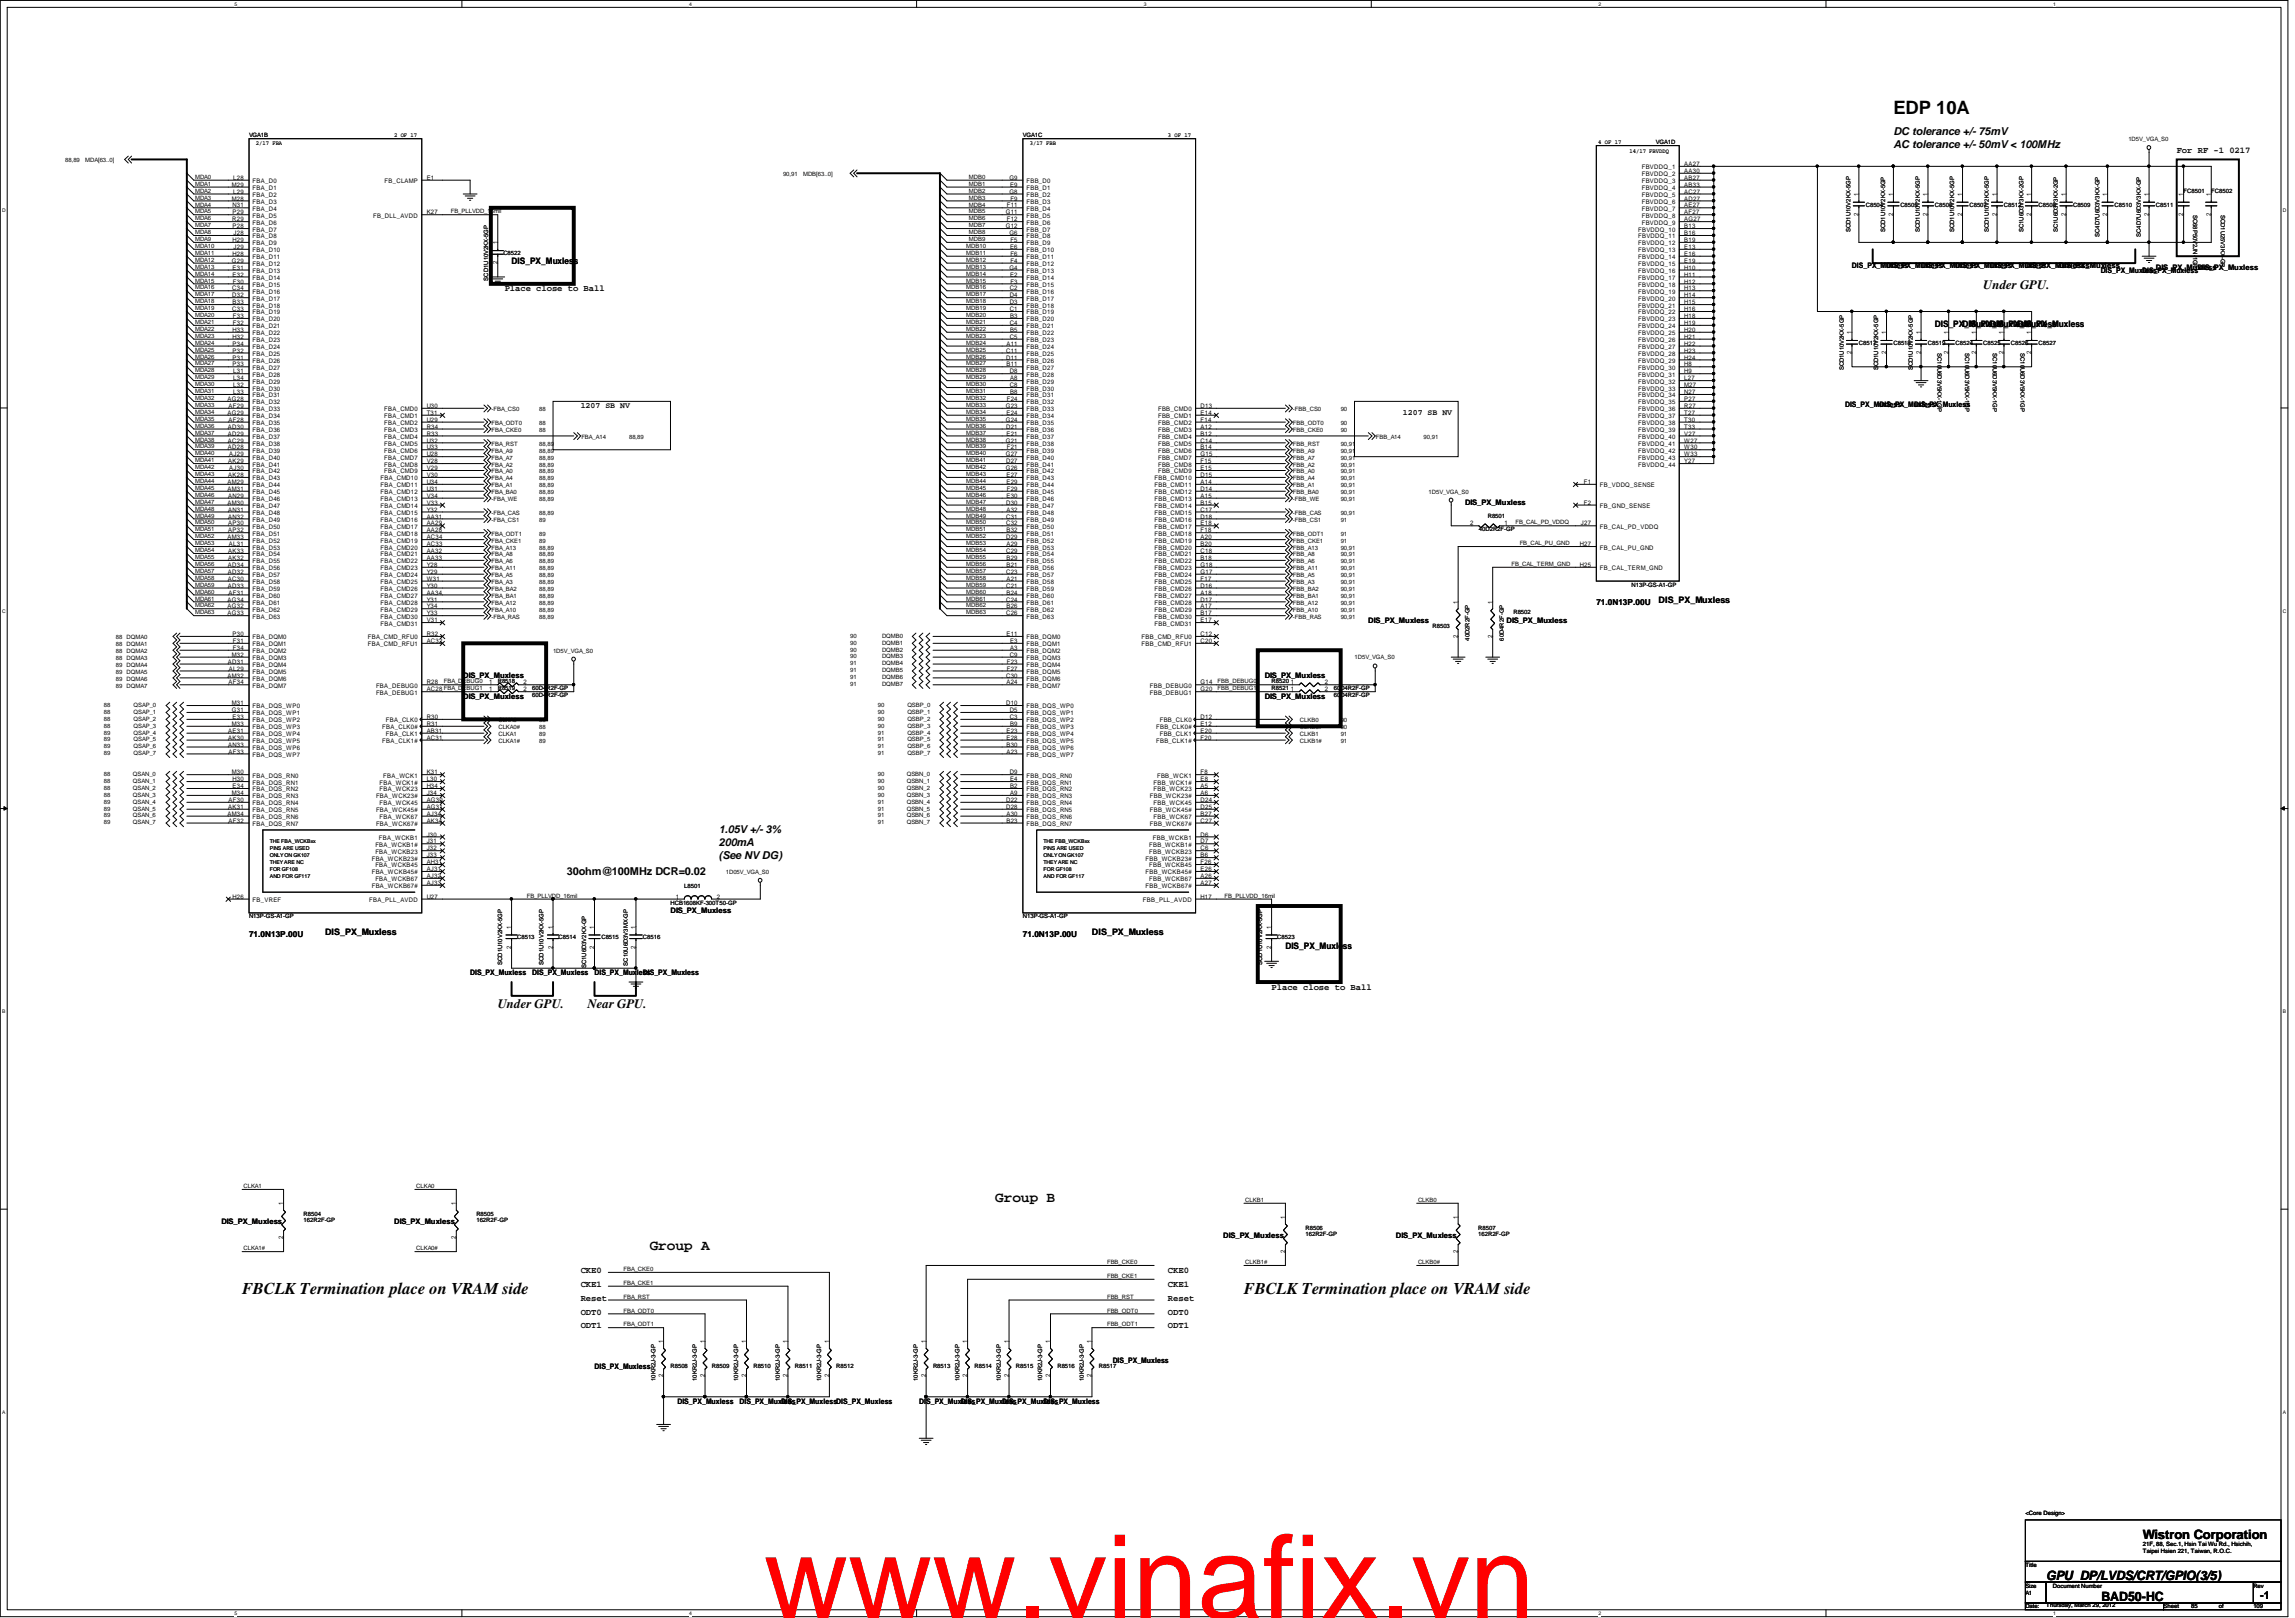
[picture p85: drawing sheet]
<svg xmlns="http://www.w3.org/2000/svg" width="278mm" height="196mm" viewBox="0 0 278 196" stroke-linecap="round" stroke-linejoin="round" font-family="sans-serif">
<defs><g id="words">
<text font-size="14.1" fill="#f00" x="92.4" y="195.8">www.vinafix.vn</text>
<text font-size="2.2" x="229.2" y="13.8">EDP 10A</text>
<g font-size="2">
<text x="29.3" y="156.6">FBCLK Termination place on VRAM side</text>
<text x="150.6" y="156.6">FBCLK Termination place on VRAM side</text>
</g>
<g font-size="1.8">
<text x="120.5" y="145.4">Group B</text>
<text x="78.6" y="151.2">Group A</text>
</g>
<g font-size="1.6">
<text x="240" y="34.9">Under GPU.</text>
<text x="60.2" y="121.9">Under GPU.</text>
<text x="71.1" y="121.9">Near GPU.</text>
<text x="247.6" y="191.1">GPU_DP/LVDS/CRT/GPIO(3/5)</text>
<text x="259.3" y="186.1">Wistron Corporation</text>
<text x="254.3" y="193.7">BAD50-HC</text>
</g>
<g font-size="1.3">
<text x="229.2" y="16.3">DC tolerance +/- 75mV</text>
<text x="229.2" y="17.9">AC tolerance +/- 50mV &lt; 100MHz</text>
<text x="87" y="100.8">1.05V +/- 3%</text>
<text x="68.6" y="105.8">30ohm@100MHz DCR=0.02</text>
<text x="87" y="102.4">200mA</text>
<text x="87" y="103.9">(See NV DG)</text>
<text x="273.6" y="193.5">-1</text>
</g>
<g font-size="1.1">
<text x="263.4" y="18.5">For RF -1 0217</text>
<text x="61.1" y="35.3">Place close to Ball</text>
<text x="61.9" y="32">DIS_PX_Muxless</text>
<text x="234.2" y="39.5">DIS_PX_Muxless</text>
<text x="237.5" y="39.5">DIS_PX_Muxless</text>
<text x="240.9" y="39.5">DIS_PX_Muxless</text>
<text x="244.2" y="39.5">DIS_PX_Muxless</text>
<text x="200.7" y="73">DIS_PX_Muxless</text>
<text x="39.3" y="113.1">DIS_PX_Muxless</text>
<text x="132.2" y="113.1">DIS_PX_Muxless</text>
<text x="153.9" y="119.7">Place close to Ball</text>
<text x="155.6" y="114.8">DIS_PX_Muxless</text>
<text x="70.3" y="154">CKE0</text>
<text x="70.3" y="155.7">CKE1</text>
<text x="141.4" y="155.7">CKE1</text>
<text x="141.4" y="154">CKE0</text>
<text x="70.3" y="159">ODT0</text>
<text x="70.3" y="157.3">Reset</text>
<text x="70.3" y="160.7">ODT1</text>
<text x="141.4" y="159">ODT0</text>
<text x="141.4" y="157.3">Reset</text>
<text x="141.4" y="160.7">ODT1</text>
</g>
<g font-size="1">
<text x="70.3" y="49.4">1207 SB NV</text>
<text x="169.8" y="50.2">1207 SB NV</text>
<text x="193.2" y="73.2">71.0N13P.00U</text>
<text x="30.1" y="113.4">71.0N13P.00U</text>
<text x="123.8" y="113.4">71.0N13P.00U</text>
</g>
<g font-size=".9">
<text x="224.1" y="32.5">DIS_PX_Muxless</text>
<text x="228.3" y="32.5">DIS_PX_Muxless</text>
<text x="232.5" y="32.5">DIS_PX_Muxless</text>
<text x="236.7" y="32.5">DIS_PX_Muxless</text>
<text x="240.9" y="32.5">DIS_PX_Muxless</text>
<text x="245" y="32.5">DIS_PX_Muxlesss</text>
<text x="249.2" y="32.5">DIS_PX_Muxless</text>
<text x="254.2" y="33">DIS_PX_Muxless</text>
<text x="259.3" y="33">DIS_PX_Muxless</text>
<text x="260.9" y="32.7">DIS_PX_Muxless</text>
<text x="266" y="32.7">DIS_PX_Muxless</text>
<text x="223.3" y="49.2">DIS_PX_Muxless</text>
<text x="227.5" y="49.2">DIS_PX_Muxless</text>
<text x="231.7" y="49.2">DIS_PX_Muxless</text>
<text x="177.3" y="61.1">DIS_PX_Muxless</text>
<text x="165.6" y="75.4">DIS_PX_Muxless</text>
<text x="182.3" y="75.4">DIS_PX_Muxless</text>
<text x="56.1" y="82">DIS_PX_Muxless</text>
<text x="153.1" y="82">DIS_PX_Muxless</text>
<text x="56.1" y="84.6">DIS_PX_Muxless</text>
<text x="153.1" y="84.6">DIS_PX_Muxless</text>
<text x="81.1" y="110.5">DIS_PX_Muxless</text>
<text x="56.9" y="118">DIS_PX_Muxless</text>
<text x="64.4" y="118">DIS_PX_Muxless</text>
<text x="72" y="118">DIS_PX_Muxless</text>
<text x="77.8" y="118">DIS_PX_Muxless</text>
<text x="26.8" y="148.1">DIS_PX_Muxless</text>
<text x="47.7" y="148.1">DIS_PX_Muxless</text>
<text x="148" y="149.8">DIS_PX_Muxless</text>
<text x="169" y="149.8">DIS_PX_Muxless</text>
<text x="72" y="165.7">DIS_PX_Muxless</text>
<text x="134.7" y="164.8">DIS_PX_Muxless</text>
<text x="82" y="169.8">DIS_PX_Muxless</text>
<text x="89.5" y="169.8">DIS_PX_Muxless</text>
<text x="94.5" y="169.8">DIS_PX_MuxlessDIS_PX_Muxless</text>
<text x="111.3" y="169.8">DIS_PX_Muxless</text>
<text x="116.3" y="169.8">DIS_PX_Muxless</text>
<text x="121.3" y="169.8">DIS_PX_Muxless</text>
<text x="126.3" y="169.8">DIS_PX_Muxless</text>
</g>
<g font-size=".8">
<text x="28.1" y="22.6">M29</text>
<text x="28.2" y="23.4">L29</text>
<text x="28.2" y="21.8">L28</text>
<text x="30.6" y="23.8">FBA_D2</text>
<text x="30.6" y="23">FBA_D1</text>
<text x="30.6" y="22.2">FBA_D0</text>
<text x="46.5" y="22.2">FB_CLAMP</text>
<text x="51.6" y="21.8">E1</text>
<text x="122.2" y="23.4">G8</text>
<text x="122.2" y="21.8">G9</text>
<text x="122.2" y="22.6">E9</text>
<text x="124.2" y="23.8">FBB_D2</text>
<text x="124.2" y="23">FBB_D1</text>
<text x="124.2" y="22.2">FBB_D0</text>
<text x="198.7" y="23.8">FBVDDQ_5</text>
<text x="198.7" y="23">FBVDDQ_4</text>
<text x="198.7" y="22.2">FBVDDQ_3</text>
<text x="198.7" y="21.3">FBVDDQ_2</text>
<text x="198.7" y="20.5">FBVDDQ_1</text>
<text x="203.8" y="23.4">AC27</text>
<text x="203.8" y="22.6">AB33</text>
<text x="203.8" y="21.8">AB27</text>
<text x="203.8" y="20.9">AA30</text>
<text x="203.8" y="20.1">AA27</text>
<text x="224.9" y="23.7" transform="rotate(-90 224.9 23.7)">1</text>
<text x="229.1" y="23.7" transform="rotate(-90 229.1 23.7)">1</text>
<text x="233.3" y="23.7" transform="rotate(-90 233.3 23.7)">1</text>
<text x="237.5" y="23.7" transform="rotate(-90 237.5 23.7)">1</text>
<text x="241.7" y="23.7" transform="rotate(-90 241.7 23.7)">1</text>
<text x="245.8" y="23.7" transform="rotate(-90 245.8 23.7)">1</text>
<text x="250" y="23.7" transform="rotate(-90 250 23.7)">1</text>
<text x="255" y="23.7" transform="rotate(-90 255 23.7)">1</text>
<text x="260.1" y="23.7" transform="rotate(-90 260.1 23.7)">1</text>
<text x="264.2" y="23.7" transform="rotate(-90 264.2 23.7)">1</text>
<text x="267.6" y="23.7" transform="rotate(-90 267.6 23.7)">1</text>
<text x="28.1" y="24.3">M28</text>
<text x="28.1" y="26.8">R29</text>
<text x="28.1" y="29.3">H29</text>
<text x="28.1" y="27.6">P28</text>
<text x="28.1" y="25.9">P29</text>
<text x="28.1" y="25.1">N31</text>
<text x="28.3" y="28.4">J28</text>
<text x="30.6" y="29.7">FBA_D9</text>
<text x="30.6" y="28.8">FBA_D8</text>
<text x="30.6" y="28">FBA_D7</text>
<text x="30.6" y="27.2">FBA_D6</text>
<text x="30.6" y="26.3">FBA_D5</text>
<text x="30.6" y="25.5">FBA_D4</text>
<text x="30.6" y="24.7">FBA_D3</text>
<text x="45.2" y="26.3">FB_DLL_AVDD</text>
<text x="51.6" y="25.9">K27</text>
<text x="60.2" y="29.6" transform="rotate(-90 60.2 29.6)">1</text>
<text x="121.7" y="27.6">G12</text>
<text x="121.7" y="25.9">G11</text>
<text x="121.8" y="26.8">F12</text>
<text x="121.8" y="25.1">F11</text>
<text x="122.2" y="28.4">G6</text>
<text x="122.3" y="29.3">F5</text>
<text x="122.3" y="24.3">F9</text>
<text x="124.2" y="29.7">FBB_D9</text>
<text x="124.2" y="28.8">FBB_D8</text>
<text x="124.2" y="28">FBB_D7</text>
<text x="124.2" y="27.2">FBB_D6</text>
<text x="124.2" y="26.3">FBB_D5</text>
<text x="124.2" y="25.5">FBB_D4</text>
<text x="124.2" y="24.7">FBB_D3</text>
<text x="198.3" y="29.7">FBVDDQ_12</text>
<text x="198.3" y="28.8">FBVDDQ_11</text>
<text x="198.3" y="28">FBVDDQ_10</text>
<text x="198.7" y="27.2">FBVDDQ_9</text>
<text x="198.7" y="26.3">FBVDDQ_8</text>
<text x="198.7" y="25.5">FBVDDQ_7</text>
<text x="198.7" y="24.7">FBVDDQ_6</text>
<text x="203.8" y="29.3">B19</text>
<text x="203.8" y="28.4">B16</text>
<text x="203.8" y="27.6">B13</text>
<text x="203.8" y="26.8">AG27</text>
<text x="203.8" y="25.9">AF27</text>
<text x="203.8" y="25.1">AE27</text>
<text x="203.8" y="24.3">AD27</text>
<text x="224.9" y="26.1" transform="rotate(-90 224.9 26.1)">2</text>
<text x="229.1" y="26.1" transform="rotate(-90 229.1 26.1)">2</text>
<text x="233.3" y="26.1" transform="rotate(-90 233.3 26.1)">2</text>
<text x="237.5" y="26.1" transform="rotate(-90 237.5 26.1)">2</text>
<text x="241.7" y="26.1" transform="rotate(-90 241.7 26.1)">2</text>
<text x="245.8" y="26.1" transform="rotate(-90 245.8 26.1)">2</text>
<text x="250" y="26.1" transform="rotate(-90 250 26.1)">2</text>
<text x="255" y="26.1" transform="rotate(-90 255 26.1)">2</text>
<text x="260.1" y="26.1" transform="rotate(-90 260.1 26.1)">2</text>
<text x="264.2" y="26.1" transform="rotate(-90 264.2 26.1)">2</text>
<text x="267.6" y="26.1" transform="rotate(-90 267.6 26.1)">2</text>
<text x="28.1" y="31.8">G29</text>
<text x="28.1" y="36">D32</text>
<text x="28.1" y="35.1">C34</text>
<text x="28.1" y="33.5">E32</text>
<text x="28.1" y="32.6">E31</text>
<text x="28.1" y="31">H28</text>
<text x="28.2" y="34.3">F30</text>
<text x="28.3" y="30.1">J29</text>
<text x="30.6" y="35.5">FBA_D16</text>
<text x="30.6" y="34.7">FBA_D15</text>
<text x="30.6" y="33.9">FBA_D14</text>
<text x="30.6" y="33">FBA_D13</text>
<text x="30.6" y="32.2">FBA_D12</text>
<text x="30.6" y="31.4">FBA_D11</text>
<text x="30.6" y="30.5">FBA_D10</text>
<text x="60.2" y="32" transform="rotate(-90 60.2 32)">2</text>
<text x="122.2" y="32.6">G4</text>
<text x="122.2" y="36">D4</text>
<text x="122.2" y="35.1">C2</text>
<text x="122.2" y="33.5">E2</text>
<text x="122.2" y="30.1">E6</text>
<text x="122.3" y="34.3">F3</text>
<text x="122.3" y="31.8">F4</text>
<text x="122.3" y="31">F6</text>
<text x="124.2" y="35.5">FBB_D16</text>
<text x="124.2" y="34.7">FBB_D15</text>
<text x="124.2" y="33.9">FBB_D14</text>
<text x="124.2" y="33">FBB_D13</text>
<text x="124.2" y="32.2">FBB_D12</text>
<text x="124.2" y="31.4">FBB_D11</text>
<text x="124.2" y="30.5">FBB_D10</text>
<text x="198.3" y="35.5">FBVDDQ_19</text>
<text x="198.3" y="34.7">FBVDDQ_18</text>
<text x="198.3" y="33.9">FBVDDQ_17</text>
<text x="198.3" y="33">FBVDDQ_16</text>
<text x="198.3" y="32.2">FBVDDQ_15</text>
<text x="198.3" y="31.4">FBVDDQ_14</text>
<text x="198.3" y="30.5">FBVDDQ_13</text>
<text x="203.8" y="36">H14</text>
<text x="203.8" y="35.1">H13</text>
<text x="203.8" y="34.3">H12</text>
<text x="203.8" y="33.5">H11</text>
<text x="203.8" y="32.6">H10</text>
<text x="203.8" y="31.8">E19</text>
<text x="203.8" y="31">E16</text>
<text x="203.8" y="30.1">E13</text>
<text x="28.1" y="37.6">C33</text>
<text x="28.1" y="41.8">P34</text>
<text x="28.1" y="41">H32</text>
<text x="28.1" y="40.2">H33</text>
<text x="28.1" y="36.8">B33</text>
<text x="28.2" y="39.3">F32</text>
<text x="28.2" y="38.5">F33</text>
<text x="30.6" y="41.4">FBA_D23</text>
<text x="30.6" y="40.6">FBA_D22</text>
<text x="30.6" y="39.7">FBA_D21</text>
<text x="30.6" y="38.9">FBA_D20</text>
<text x="30.6" y="38">FBA_D19</text>
<text x="30.6" y="37.2">FBA_D18</text>
<text x="30.6" y="36.4">FBA_D17</text>
<text x="121.8" y="41.8">A11</text>
<text x="122.2" y="41">C5</text>
<text x="122.2" y="39.3">C4</text>
<text x="122.2" y="37.6">C1</text>
<text x="122.2" y="36.8">D3</text>
<text x="122.2" y="40.2">B5</text>
<text x="122.2" y="38.5">B3</text>
<text x="124.2" y="41.4">FBB_D23</text>
<text x="124.2" y="40.6">FBB_D22</text>
<text x="124.2" y="39.7">FBB_D21</text>
<text x="124.2" y="38.9">FBB_D20</text>
<text x="124.2" y="38">FBB_D19</text>
<text x="124.2" y="37.2">FBB_D18</text>
<text x="124.2" y="36.4">FBB_D17</text>
<text x="198.3" y="41.4">FBVDDQ_26</text>
<text x="198.3" y="40.6">FBVDDQ_25</text>
<text x="198.3" y="39.7">FBVDDQ_24</text>
<text x="198.3" y="38.9">FBVDDQ_23</text>
<text x="198.3" y="38">FBVDDQ_22</text>
<text x="198.3" y="37.2">FBVDDQ_21</text>
<text x="198.3" y="36.4">FBVDDQ_20</text>
<text x="203.8" y="41.8">H22</text>
<text x="203.8" y="41">H21</text>
<text x="203.8" y="40.2">H20</text>
<text x="203.8" y="39.3">H19</text>
<text x="203.8" y="38.5">H18</text>
<text x="203.8" y="37.6">H16</text>
<text x="203.8" y="36.8">H15</text>
<text x="224.1" y="40.4" transform="rotate(-90 224.1 40.4)">1</text>
<text x="228.3" y="40.4" transform="rotate(-90 228.3 40.4)">1</text>
<text x="232.5" y="40.4" transform="rotate(-90 232.5 40.4)">1</text>
<text x="235.8" y="40.4" transform="rotate(-90 235.8 40.4)">1</text>
<text x="239.2" y="40.4" transform="rotate(-90 239.2 40.4)">1</text>
<text x="242.5" y="40.4" transform="rotate(-90 242.5 40.4)">1</text>
<text x="245.8" y="40.4" transform="rotate(-90 245.8 40.4)">1</text>
<text x="28.1" y="44.3">P33</text>
<text x="28.1" y="43.5">P31</text>
<text x="28.1" y="42.7">P32</text>
<text x="28.2" y="47.7">L33</text>
<text x="28.2" y="46.8">L32</text>
<text x="28.2" y="46">L34</text>
<text x="28.2" y="45.2">L31</text>
<text x="30.6" y="47.2">FBA_D30</text>
<text x="30.6" y="46.4">FBA_D29</text>
<text x="30.6" y="45.6">FBA_D28</text>
<text x="30.6" y="44.7">FBA_D27</text>
<text x="30.6" y="43.9">FBA_D26</text>
<text x="30.6" y="43.1">FBA_D25</text>
<text x="30.6" y="42.2">FBA_D24</text>
<text x="121.8" y="43.5">D11</text>
<text x="121.8" y="42.7">C11</text>
<text x="121.8" y="44.3">B11</text>
<text x="122.2" y="46.8">C8</text>
<text x="122.2" y="45.2">D8</text>
<text x="122.2" y="47.7">B8</text>
<text x="122.2" y="46">A8</text>
<text x="124.2" y="47.2">FBB_D30</text>
<text x="124.2" y="46.4">FBB_D29</text>
<text x="124.2" y="45.6">FBB_D28</text>
<text x="124.2" y="44.7">FBB_D27</text>
<text x="124.2" y="43.9">FBB_D26</text>
<text x="124.2" y="43.1">FBB_D25</text>
<text x="124.2" y="42.2">FBB_D24</text>
<text x="198.3" y="47.2">FBVDDQ_33</text>
<text x="198.3" y="46.4">FBVDDQ_32</text>
<text x="198.3" y="45.6">FBVDDQ_31</text>
<text x="198.3" y="44.7">FBVDDQ_30</text>
<text x="198.3" y="43.9">FBVDDQ_29</text>
<text x="198.3" y="43.1">FBVDDQ_28</text>
<text x="198.3" y="42.2">FBVDDQ_27</text>
<text x="203.8" y="47.7">N27</text>
<text x="203.8" y="46.8">M27</text>
<text x="203.8" y="46">L27</text>
<text x="203.8" y="45.2">H9</text>
<text x="203.8" y="44.3">H8</text>
<text x="203.8" y="43.5">H24</text>
<text x="203.8" y="42.7">H23</text>
<text x="224.1" y="42.9" transform="rotate(-90 224.1 42.9)">2</text>
<text x="228.3" y="42.9" transform="rotate(-90 228.3 42.9)">2</text>
<text x="232.5" y="42.9" transform="rotate(-90 232.5 42.9)">2</text>
<text x="235.8" y="42.9" transform="rotate(-90 235.8 42.9)">2</text>
<text x="239.2" y="42.9" transform="rotate(-90 239.2 42.9)">2</text>
<text x="242.5" y="42.9" transform="rotate(-90 242.5 42.9)">2</text>
<text x="245.8" y="42.9" transform="rotate(-90 245.8 42.9)">2</text>
<text x="27.6" y="50.2">AG29</text>
<text x="27.6" y="48.5">AG28</text>
<text x="27.6" y="53.5">AC29</text>
<text x="27.6" y="52.7">AD29</text>
<text x="27.6" y="51.9">AD30</text>
<text x="27.7" y="51">AF28</text>
<text x="27.7" y="49.4">AF29</text>
<text x="30.6" y="53.9">FBA_D38</text>
<text x="30.6" y="53.1">FBA_D37</text>
<text x="30.6" y="52.3">FBA_D36</text>
<text x="30.6" y="51.4">FBA_D35</text>
<text x="30.6" y="50.6">FBA_D34</text>
<text x="30.6" y="49.7">FBA_D33</text>
<text x="30.6" y="48.9">FBA_D32</text>
<text x="30.6" y="48.1">FBA_D31</text>
<text x="46.5" y="53.9">FBA_CMD5</text>
<text x="46.5" y="53.1">FBA_CMD4</text>
<text x="46.5" y="52.3">FBA_CMD3</text>
<text x="46.5" y="51.4">FBA_CMD2</text>
<text x="46.5" y="50.6">FBA_CMD1</text>
<text x="46.5" y="49.7">FBA_CMD0</text>
<text x="51.6" y="53.5">U32</text>
<text x="51.6" y="52.7">R33</text>
<text x="51.6" y="51.9">R34</text>
<text x="51.6" y="51">U29</text>
<text x="51.6" y="50.2">T31</text>
<text x="51.6" y="49.4">U30</text>
<text x="121.7" y="53.5">G21</text>
<text x="121.7" y="51">G24</text>
<text x="121.7" y="49.4">G23</text>
<text x="121.8" y="51.9">D21</text>
<text x="121.8" y="52.7">E21</text>
<text x="121.8" y="50.2">E24</text>
<text x="121.8" y="48.5">F24</text>
<text x="124.2" y="53.9">FBB_D38</text>
<text x="124.2" y="53.1">FBB_D37</text>
<text x="124.2" y="52.3">FBB_D36</text>
<text x="124.2" y="51.4">FBB_D35</text>
<text x="124.2" y="50.6">FBB_D34</text>
<text x="124.2" y="49.7">FBB_D33</text>
<text x="124.2" y="48.9">FBB_D32</text>
<text x="124.2" y="48.1">FBB_D31</text>
<text x="140.2" y="53.9">FBB_CMD5</text>
<text x="140.2" y="53.1">FBB_CMD4</text>
<text x="140.2" y="52.3">FBB_CMD3</text>
<text x="140.2" y="51.4">FBB_CMD2</text>
<text x="140.2" y="50.6">FBB_CMD1</text>
<text x="140.2" y="49.7">FBB_CMD0</text>
<text x="145.3" y="53.5">C14</text>
<text x="145.3" y="52.7">B12</text>
<text x="145.3" y="51.9">A12</text>
<text x="145.3" y="51">F14</text>
<text x="145.3" y="50.2">E14</text>
<text x="145.3" y="49.4">D13</text>
<text x="198.3" y="53.9">FBVDDQ_41</text>
<text x="198.3" y="53.1">FBVDDQ_40</text>
<text x="198.3" y="52.3">FBVDDQ_39</text>
<text x="198.3" y="51.4">FBVDDQ_38</text>
<text x="198.3" y="50.6">FBVDDQ_37</text>
<text x="198.3" y="49.7">FBVDDQ_36</text>
<text x="198.3" y="48.9">FBVDDQ_35</text>
<text x="198.3" y="48.1">FBVDDQ_34</text>
<text x="203.8" y="53.5">W27</text>
<text x="203.8" y="52.7">V27</text>
<text x="203.8" y="51.9">T33</text>
<text x="203.8" y="51">T30</text>
<text x="203.8" y="50.2">T27</text>
<text x="203.8" y="49.4">R27</text>
<text x="203.8" y="48.5">P27</text>
<text x="27.6" y="59.4">AM31</text>
<text x="27.6" y="58.5">AM29</text>
<text x="27.6" y="54.4">AD28</text>
<text x="27.6" y="57.7">AK28</text>
<text x="27.6" y="56">AK29</text>
<text x="27.8" y="56.9">AJ30</text>
<text x="27.8" y="55.2">AJ29</text>
<text x="30.6" y="59.8">FBA_D45</text>
<text x="30.6" y="58.9">FBA_D44</text>
<text x="30.6" y="58.1">FBA_D43</text>
<text x="30.6" y="57.3">FBA_D42</text>
<text x="30.6" y="56.4">FBA_D41</text>
<text x="30.6" y="55.6">FBA_D40</text>
<text x="30.6" y="54.8">FBA_D39</text>
<text x="46.1" y="59.8">FBA_CMD12</text>
<text x="46.1" y="58.9">FBA_CMD11</text>
<text x="46.1" y="58.1">FBA_CMD10</text>
<text x="46.5" y="57.3">FBA_CMD9</text>
<text x="46.5" y="56.4">FBA_CMD8</text>
<text x="46.5" y="55.6">FBA_CMD7</text>
<text x="46.5" y="54.8">FBA_CMD6</text>
<text x="51.6" y="59.4">U31</text>
<text x="51.6" y="58.5">U34</text>
<text x="51.6" y="57.7">V30</text>
<text x="51.6" y="56.9">V29</text>
<text x="51.6" y="56">V28</text>
<text x="51.6" y="55.2">U28</text>
<text x="51.6" y="54.4">U33</text>
<text x="121.7" y="56.9">G26</text>
<text x="121.7" y="55.2">G27</text>
<text x="121.8" y="56">D27</text>
<text x="121.8" y="58.5">E29</text>
<text x="121.8" y="57.7">E27</text>
<text x="121.8" y="59.4">F29</text>
<text x="121.8" y="54.4">F21</text>
<text x="124.2" y="59.8">FBB_D45</text>
<text x="124.2" y="58.9">FBB_D44</text>
<text x="124.2" y="58.1">FBB_D43</text>
<text x="124.2" y="57.3">FBB_D42</text>
<text x="124.2" y="56.4">FBB_D41</text>
<text x="124.2" y="55.6">FBB_D40</text>
<text x="124.2" y="54.8">FBB_D39</text>
<text x="139.7" y="59.8">FBB_CMD12</text>
<text x="139.7" y="58.9">FBB_CMD11</text>
<text x="139.7" y="58.1">FBB_CMD10</text>
<text x="140.2" y="57.3">FBB_CMD9</text>
<text x="140.2" y="56.4">FBB_CMD8</text>
<text x="140.2" y="55.6">FBB_CMD7</text>
<text x="140.2" y="54.8">FBB_CMD6</text>
<text x="145.3" y="59.4">D14</text>
<text x="145.3" y="58.5">A14</text>
<text x="145.3" y="57.7">D15</text>
<text x="145.3" y="56.9">E15</text>
<text x="145.3" y="56">F15</text>
<text x="145.3" y="55.2">G15</text>
<text x="145.3" y="54.4">B14</text>
<text x="191.7" y="58.5">F1</text>
<text x="193.6" y="58.9">FB_VDDQ_SENSE</text>
<text x="198.3" y="56.4">FBVDDQ_44</text>
<text x="198.3" y="55.6">FBVDDQ_43</text>
<text x="198.3" y="54.8">FBVDDQ_42</text>
<text x="203.8" y="56">Y27</text>
<text x="203.8" y="55.2">W33</text>
<text x="203.8" y="54.4">W30</text>
<text x="27.6" y="65.2">AM33</text>
<text x="27.6" y="61.1">AM30</text>
<text x="27.6" y="64.4">AP32</text>
<text x="27.6" y="63.6">AP30</text>
<text x="27.6" y="62.7">AN32</text>
<text x="27.6" y="61.9">AN31</text>
<text x="27.6" y="60.2">AN29</text>
<text x="30.6" y="65.6">FBA_D52</text>
<text x="30.6" y="64.8">FBA_D51</text>
<text x="30.6" y="64">FBA_D50</text>
<text x="30.6" y="63.1">FBA_D49</text>
<text x="30.6" y="62.3">FBA_D48</text>
<text x="30.6" y="61.5">FBA_D47</text>
<text x="30.6" y="60.6">FBA_D46</text>
<text x="46.1" y="65.6">FBA_CMD19</text>
<text x="46.1" y="64.8">FBA_CMD18</text>
<text x="46.1" y="64">FBA_CMD17</text>
<text x="46.1" y="63.1">FBA_CMD16</text>
<text x="46.1" y="62.3">FBA_CMD15</text>
<text x="46.1" y="61.5">FBA_CMD14</text>
<text x="46.1" y="60.6">FBA_CMD13</text>
<text x="51.6" y="65.2">AC34</text>
<text x="51.6" y="64.4">AA28</text>
<text x="51.6" y="63.6">AA29</text>
<text x="51.6" y="62.7">AA31</text>
<text x="51.6" y="61.9">Y32</text>
<text x="51.6" y="61.1">V33</text>
<text x="51.6" y="60.2">V34</text>
<text x="121.8" y="65.2">D29</text>
<text x="121.8" y="63.6">C32</text>
<text x="121.8" y="62.7">C31</text>
<text x="121.8" y="61.1">D30</text>
<text x="121.8" y="64.4">B32</text>
<text x="121.8" y="61.9">A32</text>
<text x="121.8" y="60.2">E30</text>
<text x="124.2" y="65.6">FBB_D52</text>
<text x="124.2" y="64.8">FBB_D51</text>
<text x="124.2" y="64">FBB_D50</text>
<text x="124.2" y="63.1">FBB_D49</text>
<text x="124.2" y="62.3">FBB_D48</text>
<text x="124.2" y="61.5">FBB_D47</text>
<text x="124.2" y="60.6">FBB_D46</text>
<text x="139.7" y="65.6">FBB_CMD19</text>
<text x="139.7" y="64.8">FBB_CMD18</text>
<text x="139.7" y="64">FBB_CMD17</text>
<text x="139.7" y="63.1">FBB_CMD16</text>
<text x="139.7" y="62.3">FBB_CMD15</text>
<text x="139.7" y="61.5">FBB_CMD14</text>
<text x="139.7" y="60.6">FBB_CMD13</text>
<text x="145.3" y="65.2">A20</text>
<text x="145.3" y="64.4">F18</text>
<text x="145.3" y="63.6">E18</text>
<text x="145.3" y="62.7">D18</text>
<text x="145.3" y="61.9">C17</text>
<text x="145.3" y="61.1">B15</text>
<text x="145.3" y="60.2">A15</text>
<text x="178" y="63.6">2</text>
<text x="182.1" y="63.6">1</text>
<text x="191.3" y="63.6">J27</text>
<text x="191.7" y="61.1">F2</text>
<text x="193.6" y="64">FB_CAL_PD_VDDQ</text>
<text x="193.6" y="61.5">FB_GND_SENSE</text>
<text x="27.6" y="71.1">AD33</text>
<text x="27.6" y="70.3">AC30</text>
<text x="27.6" y="69.4">AD32</text>
<text x="27.6" y="68.6">AD34</text>
<text x="27.6" y="67.7">AK32</text>
<text x="27.6" y="66.9">AK33</text>
<text x="27.7" y="71.9">AF31</text>
<text x="27.7" y="66.1">AL31</text>
<text x="30.6" y="71.5">FBA_D59</text>
<text x="30.6" y="70.7">FBA_D58</text>
<text x="30.6" y="69.8">FBA_D57</text>
<text x="30.6" y="69">FBA_D56</text>
<text x="30.6" y="68.1">FBA_D55</text>
<text x="30.6" y="67.3">FBA_D54</text>
<text x="30.6" y="66.5">FBA_D53</text>
<text x="46.1" y="71.5">FBA_CMD26</text>
<text x="46.1" y="70.7">FBA_CMD25</text>
<text x="46.1" y="69.8">FBA_CMD24</text>
<text x="46.1" y="69">FBA_CMD23</text>
<text x="46.1" y="68.1">FBA_CMD22</text>
<text x="46.1" y="67.3">FBA_CMD21</text>
<text x="46.1" y="66.5">FBA_CMD20</text>
<text x="51.6" y="71.9">AA34</text>
<text x="51.6" y="71.1">Y30</text>
<text x="51.6" y="70.3">W31</text>
<text x="51.6" y="69.4">Y29</text>
<text x="51.6" y="68.6">Y28</text>
<text x="51.6" y="67.7">AA33</text>
<text x="51.6" y="66.9">AA32</text>
<text x="51.6" y="66.1">AC33</text>
<text x="121.8" y="71.1">C21</text>
<text x="121.8" y="69.4">C23</text>
<text x="121.8" y="66.9">C29</text>
<text x="121.8" y="71.9">B24</text>
<text x="121.8" y="70.3">A21</text>
<text x="121.8" y="68.6">B21</text>
<text x="121.8" y="67.7">B29</text>
<text x="121.8" y="66.1">A29</text>
<text x="124.2" y="71.5">FBB_D59</text>
<text x="124.2" y="70.7">FBB_D58</text>
<text x="124.2" y="69.8">FBB_D57</text>
<text x="124.2" y="69">FBB_D56</text>
<text x="124.2" y="68.1">FBB_D55</text>
<text x="124.2" y="67.3">FBB_D54</text>
<text x="124.2" y="66.5">FBB_D53</text>
<text x="139.7" y="71.5">FBB_CMD26</text>
<text x="139.7" y="70.7">FBB_CMD25</text>
<text x="139.7" y="69.8">FBB_CMD24</text>
<text x="139.7" y="69">FBB_CMD23</text>
<text x="139.7" y="68.1">FBB_CMD22</text>
<text x="139.7" y="67.3">FBB_CMD21</text>
<text x="139.7" y="66.5">FBB_CMD20</text>
<text x="145.3" y="71.9">A18</text>
<text x="145.3" y="71.1">D16</text>
<text x="145.3" y="70.3">F17</text>
<text x="145.3" y="69.4">G17</text>
<text x="145.3" y="68.6">G18</text>
<text x="145.3" y="67.7">B18</text>
<text x="145.3" y="66.9">C18</text>
<text x="145.3" y="66.1">B20</text>
<text x="191.2" y="68.6">H25</text>
<text x="191.2" y="66.1">H27</text>
<text x="193.6" y="69">FB_CAL_TERM_GND</text>
<text x="193.6" y="66.5">FB_CAL_PU_GND</text>
<text x="27.6" y="74.4">AG33</text>
<text x="27.6" y="73.6">AG32</text>
<text x="27.6" y="72.8">AG34</text>
<text x="28.1" y="76.9">P30</text>
<text x="28.2" y="77.8">F31</text>
<text x="30.6" y="77.3">FBA_DQM0</text>
<text x="30.6" y="74.8">FBA_D63</text>
<text x="30.6" y="74">FBA_D62</text>
<text x="30.6" y="73.2">FBA_D61</text>
<text x="30.6" y="72.3">FBA_D60</text>
<text x="44.5" y="77.3">FBA_CMD_RFU0</text>
<text x="46.1" y="75.7">FBA_CMD31</text>
<text x="46.1" y="74.8">FBA_CMD30</text>
<text x="46.1" y="74">FBA_CMD29</text>
<text x="46.1" y="73.2">FBA_CMD28</text>
<text x="46.1" y="72.3">FBA_CMD27</text>
<text x="51.6" y="77.8">AC32</text>
<text x="51.6" y="76.9">R32</text>
<text x="51.6" y="75.3">V31</text>
<text x="51.6" y="74.4">Y33</text>
<text x="51.6" y="73.6">Y34</text>
<text x="51.6" y="72.8">Y31</text>
<text x="121.8" y="74.4">C26</text>
<text x="121.8" y="72.8">C24</text>
<text x="121.8" y="76.9">E11</text>
<text x="121.8" y="73.6">B26</text>
<text x="122.2" y="77.8">E3</text>
<text x="124.2" y="77.3">FBB_DQM0</text>
<text x="124.2" y="74.8">FBB_D63</text>
<text x="124.2" y="74">FBB_D62</text>
<text x="124.2" y="73.2">FBB_D61</text>
<text x="124.2" y="72.3">FBB_D60</text>
<text x="138.2" y="77.3">FBB_CMD_RFU0</text>
<text x="139.7" y="75.7">FBB_CMD31</text>
<text x="139.7" y="74.8">FBB_CMD30</text>
<text x="139.7" y="74">FBB_CMD29</text>
<text x="139.7" y="73.2">FBB_CMD28</text>
<text x="139.7" y="72.3">FBB_CMD27</text>
<text x="145.3" y="77.8">C20</text>
<text x="145.3" y="76.9">C12</text>
<text x="145.3" y="75.3">E17</text>
<text x="145.3" y="74.4">B17</text>
<text x="145.3" y="73.6">A17</text>
<text x="145.3" y="72.8">D17</text>
<text x="176.4" y="77.1" transform="rotate(-90 176.4 77.1)">2</text>
<text x="176.4" y="73" transform="rotate(-90 176.4 73)">1</text>
<text x="180.6" y="77.1" transform="rotate(-90 180.6 77.1)">2</text>
<text x="180.6" y="73" transform="rotate(-90 180.6 73)">1</text>
<text x="27.6" y="82">AM32</text>
<text x="27.6" y="80.3">AD31</text>
<text x="27.7" y="82.8">AF34</text>
<text x="27.7" y="81.1">AL29</text>
<text x="28.1" y="79.5">M32</text>
<text x="28.2" y="78.6">F34</text>
<text x="30.6" y="83.2">FBA_DQM7</text>
<text x="30.6" y="82.4">FBA_DQM6</text>
<text x="30.6" y="81.5">FBA_DQM5</text>
<text x="30.6" y="80.7">FBA_DQM4</text>
<text x="30.6" y="79.9">FBA_DQM3</text>
<text x="30.6" y="79">FBA_DQM2</text>
<text x="30.6" y="78.2">FBA_DQM1</text>
<text x="44.5" y="78.2">FBA_CMD_RFU1</text>
<text x="45.5" y="83.2">FBA_DEBUG0</text>
<text x="51.6" y="83.6">AC28 FBA_DEBUG1</text>
<text x="51.6" y="82.8">R28</text>
<text x="59.2" y="83.6">1</text>
<text x="59.2" y="82.8">1</text>
<text x="63.3" y="83.6">2</text>
<text x="63.3" y="82.8">2</text>
<text x="121.8" y="82">C30</text>
<text x="121.8" y="82.8">A24</text>
<text x="121.8" y="81.1">F27</text>
<text x="121.8" y="80.3">F23</text>
<text x="122.2" y="79.5">C9</text>
<text x="122.2" y="78.6">A3</text>
<text x="124.2" y="83.2">FBB_DQM7</text>
<text x="124.2" y="82.4">FBB_DQM6</text>
<text x="124.2" y="81.5">FBB_DQM5</text>
<text x="124.2" y="80.7">FBB_DQM4</text>
<text x="124.2" y="79.9">FBB_DQM3</text>
<text x="124.2" y="79">FBB_DQM2</text>
<text x="124.2" y="78.2">FBB_DQM1</text>
<text x="138.2" y="78.2">FBB_CMD_RFU1</text>
<text x="139.2" y="83.2">FBB_DEBUG0</text>
<text x="145.3" y="83.6">G20</text>
<text x="145.3" y="82.8">G14</text>
<text x="156.2" y="83.6">1</text>
<text x="156.2" y="82.8">1</text>
<text x="160.3" y="83.6">2</text>
<text x="160.3" y="82.8">2</text>
<text x="27.6" y="89.5">AK30</text>
<text x="27.6" y="88.7">AE31</text>
<text x="28.1" y="87.8">M33</text>
<text x="28.1" y="86.1">G31</text>
<text x="28.1" y="85.3">M31</text>
<text x="28.1" y="87">E33</text>
<text x="30.6" y="89.9">FBA_DQS_WP5</text>
<text x="30.6" y="89.1">FBA_DQS_WP4</text>
<text x="30.6" y="88.2">FBA_DQS_WP3</text>
<text x="30.6" y="87.4">FBA_DQS_WP2</text>
<text x="30.6" y="86.5">FBA_DQS_WP1</text>
<text x="30.6" y="85.7">FBA_DQS_WP0</text>
<text x="45.5" y="84">FBA_DEBUG1</text>
<text x="46.3" y="89.9">FBA_CLK1#</text>
<text x="46.3" y="88.2">FBA_CLK0#</text>
<text x="46.7" y="89.1">FBA_CLK1</text>
<text x="46.7" y="87.4">FBA_CLK0</text>
<text x="51.6" y="89.5">AC31</text>
<text x="51.6" y="87.8">R31</text>
<text x="51.6" y="88.7">AB31</text>
<text x="51.6" y="87">R30</text>
<text x="121.8" y="85.3">D10</text>
<text x="121.8" y="89.5">E28</text>
<text x="121.8" y="88.7">E23</text>
<text x="122.2" y="87">C3</text>
<text x="122.2" y="86.1">D5</text>
<text x="122.2" y="87.8">B9</text>
<text x="124.2" y="89.9">FBB_DQS_WP5</text>
<text x="124.2" y="89.1">FBB_DQS_WP4</text>
<text x="124.2" y="88.2">FBB_DQS_WP3</text>
<text x="124.2" y="87.4">FBB_DQS_WP2</text>
<text x="124.2" y="86.5">FBB_DQS_WP1</text>
<text x="124.2" y="85.7">FBB_DQS_WP0</text>
<text x="139.2" y="84">FBB_DEBUG1</text>
<text x="139.9" y="89.9">FBB_CLK1#</text>
<text x="139.9" y="88.2">FBB_CLK0#</text>
<text x="140.4" y="89.1">FBB_CLK1</text>
<text x="140.4" y="87.4">FBB_CLK0</text>
<text x="145.3" y="89.5">F20</text>
<text x="145.3" y="87.8">E12</text>
<text x="145.3" y="88.7">E20</text>
<text x="145.3" y="87">D12</text>
<text x="27.6" y="90.3">AN33</text>
<text x="27.7" y="91.2">AF33</text>
<text x="28.1" y="93.7">M30</text>
<text x="28.1" y="95.3">E34</text>
<text x="28.1" y="94.5">H30</text>
<text x="30.6" y="95.7">FBA_DQS_RN2</text>
<text x="30.6" y="94.9">FBA_DQS_RN1</text>
<text x="30.6" y="94.1">FBA_DQS_RN0</text>
<text x="30.6" y="91.6">FBA_DQS_WP7</text>
<text x="30.6" y="90.7">FBA_DQS_WP6</text>
<text x="45.9" y="95.7">FBA_WCK23</text>
<text x="45.9" y="94.9">FBA_WCK1#</text>
<text x="46.4" y="94.1">FBA_WCK1</text>
<text x="51.6" y="95.3">H34</text>
<text x="51.6" y="94.5">L30</text>
<text x="51.6" y="93.7">K31</text>
<text x="121.8" y="91.2">A23</text>
<text x="121.8" y="90.3">B30</text>
<text x="122.2" y="93.7">D9</text>
<text x="122.2" y="95.3">B2</text>
<text x="122.2" y="94.5">E4</text>
<text x="124.2" y="95.7">FBB_DQS_RN2</text>
<text x="124.2" y="94.9">FBB_DQS_RN1</text>
<text x="124.2" y="94.1">FBB_DQS_RN0</text>
<text x="124.2" y="91.6">FBB_DQS_WP7</text>
<text x="124.2" y="90.7">FBB_DQS_WP6</text>
<text x="139.6" y="95.7">FBB_WCK23</text>
<text x="139.6" y="94.9">FBB_WCK1#</text>
<text x="140" y="94.1">FBB_WCK1</text>
<text x="145.3" y="95.3">A5</text>
<text x="145.3" y="94.5">E8</text>
<text x="145.3" y="93.7">F8</text>
<text x="27.6" y="98.7">AM34</text>
<text x="27.6" y="97.9">AK31</text>
<text x="27.7" y="99.5">AF32</text>
<text x="27.7" y="97">AF30</text>
<text x="28.1" y="96.2">M34</text>
<text x="30.6" y="99.9">FBA_DQS_RN7</text>
<text x="30.6" y="99.1">FBA_DQS_RN6</text>
<text x="30.6" y="98.2">FBA_DQS_RN5</text>
<text x="30.6" y="97.4">FBA_DQS_RN4</text>
<text x="30.6" y="96.6">FBA_DQS_RN3</text>
<text x="45.5" y="99.9">FBA_WCK67#</text>
<text x="45.5" y="98.2">FBA_WCK45#</text>
<text x="45.5" y="96.6">FBA_WCK23#</text>
<text x="45.9" y="101.6">FBA_WCKB1</text>
<text x="45.9" y="99.1">FBA_WCK67</text>
<text x="45.9" y="97.4">FBA_WCK45</text>
<text x="51.6" y="99.5">AK34</text>
<text x="51.6" y="97.9">AG31</text>
<text x="51.6" y="96.2">J34</text>
<text x="51.6" y="98.7">AJ34</text>
<text x="51.6" y="97">AG30</text>
<text x="51.6" y="101.2">J30</text>
<text x="121.8" y="97.9">D28</text>
<text x="121.8" y="97">D22</text>
<text x="121.8" y="99.5">B23</text>
<text x="121.8" y="98.7">A30</text>
<text x="122.2" y="96.2">A9</text>
<text x="124.2" y="99.9">FBB_DQS_RN7</text>
<text x="124.2" y="99.1">FBB_DQS_RN6</text>
<text x="124.2" y="98.2">FBB_DQS_RN5</text>
<text x="124.2" y="97.4">FBB_DQS_RN4</text>
<text x="124.2" y="96.6">FBB_DQS_RN3</text>
<text x="139.2" y="99.9">FBB_WCK67#</text>
<text x="139.2" y="98.2">FBB_WCK45#</text>
<text x="139.2" y="96.6">FBB_WCK23#</text>
<text x="139.5" y="101.6">FBB_WCKB1</text>
<text x="139.6" y="99.1">FBB_WCK67</text>
<text x="139.6" y="97.4">FBB_WCK45</text>
<text x="145.3" y="99.5">C27</text>
<text x="145.3" y="97.9">D25</text>
<text x="145.3" y="96.2">A6</text>
<text x="145.3" y="98.7">B27</text>
<text x="145.3" y="97">D24</text>
<text x="145.3" y="101.2">D6</text>
<text x="45" y="107.4">FBA_WCKB67#</text>
<text x="45" y="105.8">FBA_WCKB45#</text>
<text x="45" y="104.1">FBA_WCKB23#</text>
<text x="45.4" y="106.6">FBA_WCKB67</text>
<text x="45.4" y="104.9">FBA_WCKB45</text>
<text x="45.4" y="103.3">FBA_WCKB23</text>
<text x="45.4" y="102.4">FBA_WCKB1#</text>
<text x="51.6" y="107">AJ33</text>
<text x="51.6" y="105.4">AJ31</text>
<text x="51.6" y="103.7">J33</text>
<text x="51.6" y="106.2">AJ32</text>
<text x="51.6" y="104.5">AH31</text>
<text x="51.6" y="102.9">J32</text>
<text x="51.6" y="102">J31</text>
<text x="138.6" y="107.4">FBB_WCKB67#</text>
<text x="138.6" y="105.8">FBB_WCKB45#</text>
<text x="138.6" y="104.1">FBB_WCKB23#</text>
<text x="139.1" y="106.6">FBB_WCKB67</text>
<text x="139.1" y="104.9">FBB_WCKB45</text>
<text x="139.1" y="103.3">FBB_WCKB23</text>
<text x="139.1" y="102.4">FBB_WCKB1#</text>
<text x="145.3" y="107">A27</text>
<text x="145.3" y="105.4">E26</text>
<text x="145.3" y="103.7">B6</text>
<text x="145.3" y="106.2">A26</text>
<text x="145.3" y="104.5">F26</text>
<text x="145.3" y="102.9">C6</text>
<text x="145.3" y="102">D7</text>
<text x="28.1" y="108.7">H26</text>
<text x="30.6" y="109.1">FB_VREF</text>
<text x="44.7" y="109.1">FBA_PLL_AVDD</text>
<text x="51.6" y="108.7">U27</text>
<text x="61.9" y="112.3" transform="rotate(-90 61.9 112.3)">1</text>
<text x="66.9" y="112.3" transform="rotate(-90 66.9 112.3)">1</text>
<text x="71.9" y="112.3" transform="rotate(-90 71.9 112.3)">1</text>
<text x="76.9" y="112.3" transform="rotate(-90 76.9 112.3)">1</text>
<text x="81.8" y="108.7">1</text>
<text x="86.8" y="108.7">2</text>
<text x="138.3" y="109.1">FBB_PLL_AVDD</text>
<text x="145.3" y="108.7">H17</text>
<text x="153.9" y="112.3" transform="rotate(-90 153.9 112.3)">1</text>
<text x="61.9" y="114.8" transform="rotate(-90 61.9 114.8)">2</text>
<text x="66.9" y="114.8" transform="rotate(-90 66.9 114.8)">2</text>
<text x="71.9" y="114.8" transform="rotate(-90 71.9 114.8)">2</text>
<text x="76.9" y="114.8" transform="rotate(-90 76.9 114.8)">2</text>
<text x="153.9" y="114.8" transform="rotate(-90 153.9 114.8)">2</text>
<text x="34.3" y="149.9" transform="rotate(-90 34.3 149.9)">2</text>
<text x="34.3" y="145.8" transform="rotate(-90 34.3 145.8)">1</text>
<text x="55.2" y="149.9" transform="rotate(-90 55.2 149.9)">2</text>
<text x="55.2" y="145.8" transform="rotate(-90 55.2 145.8)">1</text>
<text x="155.5" y="147.5" transform="rotate(-90 155.5 147.5)">1</text>
<text x="176.4" y="147.5" transform="rotate(-90 176.4 147.5)">1</text>
<text x="155.5" y="151.6" transform="rotate(-90 155.5 151.6)">2</text>
<text x="176.4" y="151.6" transform="rotate(-90 176.4 151.6)">2</text>
<text x="80.3" y="166.6" transform="rotate(-90 80.3 166.6)">2</text>
<text x="80.3" y="162.5" transform="rotate(-90 80.3 162.5)">1</text>
<text x="85.3" y="166.6" transform="rotate(-90 85.3 166.6)">2</text>
<text x="85.3" y="162.5" transform="rotate(-90 85.3 162.5)">1</text>
<text x="90.3" y="166.6" transform="rotate(-90 90.3 166.6)">2</text>
<text x="90.3" y="162.5" transform="rotate(-90 90.3 162.5)">1</text>
<text x="95.3" y="166.6" transform="rotate(-90 95.3 166.6)">2</text>
<text x="95.3" y="162.5" transform="rotate(-90 95.3 162.5)">1</text>
<text x="100.3" y="166.6" transform="rotate(-90 100.3 166.6)">2</text>
<text x="100.3" y="162.5" transform="rotate(-90 100.3 162.5)">1</text>
<text x="112" y="166.6" transform="rotate(-90 112 166.6)">2</text>
<text x="112" y="162.5" transform="rotate(-90 112 162.5)">1</text>
<text x="117.1" y="166.6" transform="rotate(-90 117.1 166.6)">2</text>
<text x="117.1" y="162.5" transform="rotate(-90 117.1 162.5)">1</text>
<text x="122.1" y="166.6" transform="rotate(-90 122.1 166.6)">2</text>
<text x="122.1" y="162.5" transform="rotate(-90 122.1 162.5)">1</text>
<text x="127.1" y="166.6" transform="rotate(-90 127.1 166.6)">2</text>
<text x="127.1" y="162.5" transform="rotate(-90 127.1 162.5)">1</text>
<text x="132.1" y="166.6" transform="rotate(-90 132.1 166.6)">2</text>
<text x="132.1" y="162.5" transform="rotate(-90 132.1 162.5)">1</text>
</g>
<g font-size=".7">
<text x="30.1" y="16.6">VGA1B</text>
<text x="31" y="17.5">2/17 FBA</text>
<text x="47.7" y="16.5">2 OF 17</text>
<text x="123.8" y="16.6">VGA1C</text>
<text x="124.6" y="17.5">3/17 FBB</text>
<text x="141.4" y="16.5">3 OF 17</text>
<text x="193.4" y="17.4">4 OF 17</text>
<text x="200.4" y="17.5">VGA1D</text>
<text x="257.6" y="17.1">1D5V_VGA_S0</text>
<text x="7.9" y="19.6">88,89</text>
<text x="10.3" y="19.6">MDA[63..0]</text>
<text x="23.6" y="21.6">MDA0</text>
<text x="23.6" y="22.5">MDA1</text>
<text x="23.6" y="23.3">MDA2</text>
<text x="94.8" y="21.3">90,91</text>
<text x="97.2" y="21.3">MDB[63..0]</text>
<text x="117.3" y="22.5">MDB1</text>
<text x="117.3" y="23.3">MDB2</text>
<text x="117.3" y="21.6">MDB0</text>
<text x="197.2" y="18.5">14/17 FBVDDQ</text>
<text x="264.3" y="23.3">FC8501</text>
<text x="267.6" y="23.3">FC8502</text>
<text x="23.6" y="24.1">MDA3</text>
<text x="23.6" y="25.8">MDA5</text>
<text x="23.6" y="25">MDA4</text>
<text x="23.6" y="26.7">MDA6</text>
<text x="23.6" y="28.3">MDA8</text>
<text x="23.6" y="27.5">MDA7</text>
<text x="23.6" y="29.2">MDA9</text>
<text x="23.6" y="30">MDA10</text>
<text x="54.5" y="25.8">FB_PLLVDD_16mil</text>
<text x="116.9" y="30">MDB10</text>
<text x="117.3" y="27.5">MDB7</text>
<text x="117.3" y="24.1">MDB3</text>
<text x="117.3" y="25.8">MDB5</text>
<text x="117.3" y="25">MDB4</text>
<text x="117.3" y="26.7">MDB6</text>
<text x="117.3" y="29.2">MDB9</text>
<text x="117.3" y="28.3">MDB8</text>
<text x="224" y="28.1" transform="rotate(-90 224 28.1)">SCD1U10V2KX-5GP</text>
<text x="225.8" y="25">C8504</text>
<text x="228.2" y="28.1" transform="rotate(-90 228.2 28.1)">SCD1U10V2KX-5GP</text>
<text x="230" y="25">C8505</text>
<text x="232.3" y="28.1" transform="rotate(-90 232.3 28.1)">SCD1U10V2KX-5GP</text>
<text x="234.2" y="25">C8506</text>
<text x="236.5" y="28.1" transform="rotate(-90 236.5 28.1)">SCD1U10V2KX-5GP</text>
<text x="238.4" y="25">C8507</text>
<text x="240.7" y="28.1" transform="rotate(-90 240.7 28.1)">SCD1U10V2KX-5GP</text>
<text x="242.5" y="25">C8512</text>
<text x="244.9" y="28.1" transform="rotate(-90 244.9 28.1)">SC1U6D3V3KX-2GP</text>
<text x="246.7" y="25">C8508</text>
<text x="249.1" y="28.1" transform="rotate(-90 249.1 28.1)">SC1U6D3V3KX-2GP</text>
<text x="250.9" y="25">C8509</text>
<text x="254.1" y="28.6" transform="rotate(-90 254.1 28.6)">SC4D7U6D3V3KX-GP</text>
<text x="255.9" y="25">C8510</text>
<text x="259.1" y="28.6" transform="rotate(-90 259.1 28.6)">SC4D7U6D3V3KX-GP</text>
<text x="260.9" y="25">C8511</text>
<text x="265.4" y="26" transform="rotate(90 265.4 26)">SC68P50V2JN-1GP</text>
<text x="268.8" y="26" transform="rotate(90 268.8 26)">SCD1U25V3KX-GP</text>
<text x="23.6" y="31.7">MDA12</text>
<text x="23.6" y="30.8">MDA11</text>
<text x="23.6" y="34.2">MDA15</text>
<text x="23.6" y="33.3">MDA14</text>
<text x="23.6" y="32.5">MDA13</text>
<text x="23.6" y="35.9">MDA17</text>
<text x="23.6" y="35">MDA16</text>
<text x="59.1" y="33.9" transform="rotate(-90 59.1 33.9)">SCD1U10V2KX-5GP</text>
<text x="60.9" y="30.8">C8522</text>
<text x="116.9" y="35">MDB16</text>
<text x="116.9" y="30.8">MDB11</text>
<text x="116.9" y="33.3">MDB14</text>
<text x="116.9" y="34.2">MDB15</text>
<text x="116.9" y="32.5">MDB13</text>
<text x="116.9" y="31.7">MDB12</text>
<text x="116.9" y="35.9">MDB17</text>
<text x="23.6" y="38.4">MDA20</text>
<text x="23.6" y="37.5">MDA19</text>
<text x="23.6" y="36.7">MDA18</text>
<text x="23.6" y="40.9">MDA23</text>
<text x="23.6" y="40">MDA22</text>
<text x="23.6" y="39.2">MDA21</text>
<text x="23.6" y="41.7">MDA24</text>
<text x="116.9" y="40">MDB22</text>
<text x="116.9" y="41.7">MDB24</text>
<text x="116.9" y="36.7">MDB18</text>
<text x="116.9" y="39.2">MDB21</text>
<text x="116.9" y="40.9">MDB23</text>
<text x="116.9" y="38.4">MDB20</text>
<text x="116.9" y="37.5">MDB19</text>
<text x="225" y="41.7">C8517</text>
<text x="229.2" y="41.7">C8518</text>
<text x="233.3" y="41.7">C8519</text>
<text x="236.7" y="41.7">C8524</text>
<text x="240" y="41.7">C8525</text>
<text x="243.4" y="41.7">C8526</text>
<text x="246.7" y="41.7">C8527</text>
<text x="23.6" y="42.5">MDA25</text>
<text x="23.6" y="45">MDA28</text>
<text x="23.6" y="44.2">MDA27</text>
<text x="23.6" y="43.4">MDA26</text>
<text x="23.6" y="47.6">MDA31</text>
<text x="23.6" y="46.7">MDA30</text>
<text x="23.6" y="45.9">MDA29</text>
<text x="116.9" y="46.7">MDB30</text>
<text x="116.9" y="43.4">MDB26</text>
<text x="116.9" y="42.5">MDB25</text>
<text x="116.9" y="44.2">MDB27</text>
<text x="116.9" y="45">MDB28</text>
<text x="116.9" y="47.6">MDB31</text>
<text x="116.9" y="45.9">MDB29</text>
<text x="223.1" y="44.8" transform="rotate(-90 223.1 44.8)">SCD1U10V2KX-5GP</text>
<text x="227.3" y="44.8" transform="rotate(-90 227.3 44.8)">SCD1U10V2KX-5GP</text>
<text x="231.5" y="44.8" transform="rotate(-90 231.5 44.8)">SCD1U10V2KX-5GP</text>
<text x="234.5" y="42.7" transform="rotate(90 234.5 42.7)">SC10U6D3V5KX-1GP</text>
<text x="237.8" y="42.7" transform="rotate(90 237.8 42.7)">SC10U6D3V5KX-1GP</text>
<text x="241.2" y="42.7" transform="rotate(90 241.2 42.7)">SC10U6D3V5KX-1GP</text>
<text x="244.5" y="42.7" transform="rotate(90 244.5 42.7)">SC10U6D3V5KX-1GP</text>
<text x="23.6" y="50.9">MDA35</text>
<text x="23.6" y="53.4">MDA38</text>
<text x="23.6" y="52.6">MDA37</text>
<text x="23.6" y="51.7">MDA36</text>
<text x="23.6" y="49.2">MDA33</text>
<text x="23.6" y="48.4">MDA32</text>
<text x="23.6" y="50.1">MDA34</text>
<text x="59.5" y="52.3">FBA_CKE0</text>
<text x="59.5" y="53.9">FBA_RST</text>
<text x="59.5" y="49.7">-FBA_CS0</text>
<text x="59.5" y="51.4">FBA_ODT0</text>
<text x="65.3" y="49.7">88</text>
<text x="65.3" y="52.3">88</text>
<text x="65.3" y="51.4">88</text>
<text x="65.3" y="53.9">88,89</text>
<text x="70.4" y="53.1">FBA_A14</text>
<text x="76.1" y="53.1">88,89</text>
<text x="116.9" y="49.2">MDB33</text>
<text x="116.9" y="48.4">MDB32</text>
<text x="116.9" y="51.7">MDB36</text>
<text x="116.9" y="53.4">MDB38</text>
<text x="116.9" y="50.1">MDB34</text>
<text x="116.9" y="52.6">MDB37</text>
<text x="116.9" y="50.9">MDB35</text>
<text x="156.5" y="53.9">FBB_RST</text>
<text x="156.5" y="51.4">FBB_ODT0</text>
<text x="156.5" y="49.7">-FBB_CS0</text>
<text x="156.5" y="52.3">FBB_CKE0</text>
<text x="162.3" y="52.3">90</text>
<text x="162.3" y="49.7">90</text>
<text x="162.3" y="51.4">90</text>
<text x="162.3" y="53.9">90,91</text>
<text x="166.5" y="53.1">FBB_A14</text>
<text x="172.3" y="53.1">90,91</text>
<text x="23.6" y="54.2">MDA39</text>
<text x="23.6" y="55.1">MDA40</text>
<text x="23.6" y="56.8">MDA42</text>
<text x="23.6" y="55.9">MDA41</text>
<text x="23.6" y="58.4">MDA44</text>
<text x="23.6" y="57.6">MDA43</text>
<text x="23.6" y="59.3">MDA45</text>
<text x="59.5" y="55.6">FBA_A7</text>
<text x="59.5" y="54.8">FBA_A9</text>
<text x="59.5" y="58.1">FBA_A4</text>
<text x="59.5" y="56.4">FBA_A2</text>
<text x="59.5" y="58.9">FBA_A1</text>
<text x="59.5" y="57.3">FBA_A0</text>
<text x="59.5" y="59.8">FBA_BA0</text>
<text x="65.3" y="55.6">88,89</text>
<text x="65.3" y="54.8">88,89</text>
<text x="65.3" y="58.1">88,89</text>
<text x="65.3" y="56.4">88,89</text>
<text x="65.3" y="58.9">88,89</text>
<text x="65.3" y="57.3">88,89</text>
<text x="65.3" y="59.8">88,89</text>
<text x="116.9" y="55.1">MDB40</text>
<text x="116.9" y="59.3">MDB45</text>
<text x="116.9" y="57.6">MDB43</text>
<text x="116.9" y="55.9">MDB41</text>
<text x="116.9" y="58.4">MDB44</text>
<text x="116.9" y="56.8">MDB42</text>
<text x="116.9" y="54.2">MDB39</text>
<text x="156.5" y="58.1">FBB_A4</text>
<text x="156.5" y="54.8">FBB_A9</text>
<text x="156.5" y="55.6">FBB_A7</text>
<text x="156.5" y="56.4">FBB_A2</text>
<text x="156.5" y="57.3">FBB_A0</text>
<text x="156.5" y="58.9">FBB_A1</text>
<text x="156.5" y="59.8">FBB_BA0</text>
<text x="162.3" y="59.8">90,91</text>
<text x="162.3" y="58.1">90,91</text>
<text x="162.3" y="54.8">90,91</text>
<text x="162.3" y="55.6">90,91</text>
<text x="162.3" y="56.4">90,91</text>
<text x="162.3" y="57.3">90,91</text>
<text x="162.3" y="58.9">90,91</text>
<text x="172.9" y="59.7">1D5V_VGA_S0</text>
<text x="23.6" y="60.9">MDA47</text>
<text x="23.6" y="60.1">MDA46</text>
<text x="23.6" y="63.4">MDA50</text>
<text x="23.6" y="62.6">MDA49</text>
<text x="23.6" y="61.8">MDA48</text>
<text x="23.6" y="64.3">MDA51</text>
<text x="23.6" y="66">MDA53</text>
<text x="23.6" y="65.1">MDA52</text>
<text x="59.5" y="63.1">-FBA_CS1</text>
<text x="59.5" y="60.6">-FBA_WE</text>
<text x="59.5" y="64.8">FBA_ODT1</text>
<text x="59.5" y="62.3">-FBA_CAS</text>
<text x="59.5" y="65.6">FBA_CKE1</text>
<text x="65.3" y="63.1">89</text>
<text x="65.3" y="65.6">89</text>
<text x="65.3" y="62.3">88,89</text>
<text x="65.3" y="60.6">88,89</text>
<text x="65.3" y="64.8">89</text>
<text x="116.9" y="63.4">MDB50</text>
<text x="116.9" y="60.9">MDB47</text>
<text x="116.9" y="60.1">MDB46</text>
<text x="116.9" y="66">MDB53</text>
<text x="116.9" y="62.6">MDB49</text>
<text x="116.9" y="65.1">MDB52</text>
<text x="116.9" y="64.3">MDB51</text>
<text x="116.9" y="61.8">MDB48</text>
<text x="156.5" y="64.8">FBB_ODT1</text>
<text x="156.5" y="62.3">-FBB_CAS</text>
<text x="156.5" y="60.6">-FBB_WE</text>
<text x="156.5" y="63.1">-FBB_CS1</text>
<text x="156.5" y="65.6">FBB_CKE1</text>
<text x="162.3" y="62.3">90,91</text>
<text x="162.3" y="65.6">91</text>
<text x="162.3" y="63.1">91</text>
<text x="162.3" y="60.6">90,91</text>
<text x="162.3" y="64.8">91</text>
<text x="179" y="64.3">40D2R2F-GP</text>
<text x="180.1" y="62.6">R8501</text>
<text x="183.4" y="63.4">FB_CAL_PD_VDDQ</text>
<text x="183.9" y="66">FB_CAL_PU_GND</text>
<text x="23.6" y="66.8">MDA54</text>
<text x="23.6" y="68.5">MDA56</text>
<text x="23.6" y="67.6">MDA55</text>
<text x="23.6" y="70.1">MDA58</text>
<text x="23.6" y="69.3">MDA57</text>
<text x="23.6" y="71">MDA59</text>
<text x="23.6" y="71.8">MDA60</text>
<text x="59.5" y="66.5">FBA_A13</text>
<text x="59.5" y="67.3">FBA_A8</text>
<text x="59.5" y="69.8">FBA_A5</text>
<text x="59.5" y="69">FBA_A11</text>
<text x="59.5" y="71.5">FBA_BA2</text>
<text x="59.5" y="68.1">FBA_A6</text>
<text x="59.5" y="70.7">FBA_A3</text>
<text x="65.3" y="67.3">88,89</text>
<text x="65.3" y="69.8">88,89</text>
<text x="65.3" y="68.1">88,89</text>
<text x="65.3" y="70.7">88,89</text>
<text x="65.3" y="71.5">88,89</text>
<text x="65.3" y="66.5">88,89</text>
<text x="65.3" y="69">88,89</text>
<text x="116.9" y="71">MDB59</text>
<text x="116.9" y="67.6">MDB55</text>
<text x="116.9" y="70.1">MDB58</text>
<text x="116.9" y="71.8">MDB60</text>
<text x="116.9" y="68.5">MDB56</text>
<text x="116.9" y="69.3">MDB57</text>
<text x="116.9" y="66.8">MDB54</text>
<text x="156.5" y="66.5">FBB_A13</text>
<text x="156.5" y="67.3">FBB_A8</text>
<text x="156.5" y="68.1">FBB_A6</text>
<text x="156.5" y="69">FBB_A11</text>
<text x="156.5" y="69.8">FBB_A5</text>
<text x="156.5" y="70.7">FBB_A3</text>
<text x="156.5" y="71.5">FBB_BA2</text>
<text x="162.3" y="66.5">90,91</text>
<text x="162.3" y="69">90,91</text>
<text x="162.3" y="71.5">90,91</text>
<text x="162.3" y="67.3">90,91</text>
<text x="162.3" y="68.1">90,91</text>
<text x="162.3" y="69.8">90,91</text>
<text x="162.3" y="70.7">90,91</text>
<text x="182.9" y="68.5">FB_CAL_TERM_GND</text>
<text x="197.5" y="71">N13P-GS-A1-GP</text>
<text x="14" y="77.3">88</text>
<text x="15.3" y="77.3">DQMA0</text>
<text x="23.6" y="72.6">MDA61</text>
<text x="23.6" y="73.5">MDA62</text>
<text x="23.6" y="74.3">MDA63</text>
<text x="59.5" y="74.8">-FBA_RAS</text>
<text x="59.5" y="74">FBA_A10</text>
<text x="59.5" y="73.2">FBA_A12</text>
<text x="59.5" y="72.3">FBA_BA1</text>
<text x="65.3" y="74.8">88,89</text>
<text x="65.3" y="72.3">88,89</text>
<text x="65.3" y="74">88,89</text>
<text x="65.3" y="73.2">88,89</text>
<text x="102.9" y="77.1">90</text>
<text x="102.9" y="78">90</text>
<text x="106.8" y="77.1">DQMB0</text>
<text x="106.8" y="78">DQMB1</text>
<text x="116.9" y="72.6">MDB61</text>
<text x="116.9" y="73.5">MDB62</text>
<text x="116.9" y="74.3">MDB63</text>
<text x="156.5" y="72.3">FBB_BA1</text>
<text x="156.5" y="73.2">FBB_A12</text>
<text x="156.5" y="74">FBB_A10</text>
<text x="156.5" y="74.8">-FBB_RAS</text>
<text x="162.3" y="74.8">90,91</text>
<text x="162.3" y="72.3">90,91</text>
<text x="162.3" y="73.2">90,91</text>
<text x="162.3" y="74">90,91</text>
<text x="173.4" y="76">R8503</text>
<text x="177.8" y="77.5" transform="rotate(-90 177.8 77.5)">40D2R2F-GP</text>
<text x="182" y="77.5" transform="rotate(-90 182 77.5)">60D4R2F-GP</text>
<text x="183.2" y="74.3">R8502</text>
<text x="14" y="78.2">88</text>
<text x="14" y="79">88</text>
<text x="14" y="79.9">88</text>
<text x="14" y="80.7">89</text>
<text x="14" y="81.5">89</text>
<text x="14" y="82.4">89</text>
<text x="14" y="83.2">89</text>
<text x="15.3" y="78.2">DQMA1</text>
<text x="15.3" y="79">DQMA2</text>
<text x="15.3" y="79.9">DQMA3</text>
<text x="15.3" y="80.7">DQMA4</text>
<text x="15.3" y="81.5">DQMA5</text>
<text x="15.3" y="82.4">DQMA6</text>
<text x="15.3" y="83.2">DQMA7</text>
<text x="53.7" y="82.7">FBA_DEBUG0</text>
<text x="60.2" y="83.5">R8519</text>
<text x="60.2" y="82.7">R8518</text>
<text x="64.4" y="83.5">60D4R2F-GP</text>
<text x="66.9" y="78.9">1D5V_VGA_S0</text>
<text x="102.9" y="78.8">90</text>
<text x="102.9" y="79.7">90</text>
<text x="102.9" y="80.5">91</text>
<text x="102.9" y="81.3">91</text>
<text x="102.9" y="82.2">91</text>
<text x="102.9" y="83">91</text>
<text x="106.8" y="78.8">DQMB2</text>
<text x="106.8" y="79.7">DQMB3</text>
<text x="106.8" y="80.5">DQMB4</text>
<text x="106.8" y="81.3">DQMB5</text>
<text x="106.8" y="82.2">DQMB6</text>
<text x="106.8" y="83">DQMB7</text>
<text x="147.4" y="83.5">FBB_DEBUG1</text>
<text x="147.4" y="82.7">FBB_DEBUG0</text>
<text x="153.9" y="83.5">R8521</text>
<text x="153.9" y="82.7">R8520</text>
<text x="161.4" y="83.5">60D4R2F-GP</text>
<text x="163.9" y="79.8">1D5V_VGA_S0</text>
<text x="12.6" y="85.5">88</text>
<text x="12.6" y="86.3">88</text>
<text x="12.6" y="87.2">88</text>
<text x="12.6" y="88">88</text>
<text x="12.6" y="88.9">89</text>
<text x="12.6" y="89.7">89</text>
<text x="16.2" y="85.5">QSAP_0</text>
<text x="16.2" y="86.3">QSAP_1</text>
<text x="16.2" y="87.2">QSAP_2</text>
<text x="16.2" y="88">QSAP_3</text>
<text x="16.2" y="88.9">QSAP_4</text>
<text x="16.2" y="89.7">QSAP_5</text>
<text x="60.3" y="89.1">CLKA1</text>
<text x="60.3" y="89.9">CLKA1#</text>
<text x="60.3" y="87.4">CLKA0</text>
<text x="60.3" y="88.2">CLKA0#</text>
<text x="64.4" y="84.4">60D4R2F-GP</text>
<text x="65.3" y="89.9">89</text>
<text x="65.3" y="88.2">88</text>
<text x="65.3" y="89.1">89</text>
<text x="65.3" y="87.4">88</text>
<text x="106.2" y="85.5">90</text>
<text x="106.2" y="86.3">90</text>
<text x="106.2" y="87.2">90</text>
<text x="106.2" y="88">90</text>
<text x="106.2" y="88.9">91</text>
<text x="106.2" y="89.7">91</text>
<text x="109.8" y="85.5">QSBP_0</text>
<text x="109.8" y="86.3">QSBP_1</text>
<text x="109.8" y="87.2">QSBP_2</text>
<text x="109.8" y="88">QSBP_3</text>
<text x="109.8" y="88.9">QSBP_4</text>
<text x="109.8" y="89.7">QSBP_5</text>
<text x="157.3" y="88.2">CLKB0#</text>
<text x="157.3" y="87.4">CLKB0</text>
<text x="157.3" y="89.1">CLKB1</text>
<text x="157.3" y="89.9">CLKB1#</text>
<text x="161.4" y="84.4">60D4R2F-GP</text>
<text x="162.3" y="88.2">90</text>
<text x="162.3" y="89.9">91</text>
<text x="162.3" y="87.4">90</text>
<text x="162.3" y="89.1">91</text>
<text x="12.6" y="90.5">89</text>
<text x="12.6" y="91.4">89</text>
<text x="12.6" y="93.9">88</text>
<text x="12.6" y="94.7">88</text>
<text x="12.6" y="95.5">88</text>
<text x="16.1" y="93.9">QSAN_0</text>
<text x="16.1" y="94.7">QSAN_1</text>
<text x="16.1" y="95.5">QSAN_2</text>
<text x="16.2" y="90.5">QSAP_6</text>
<text x="16.2" y="91.4">QSAP_7</text>
<text x="106.2" y="90.5">91</text>
<text x="106.2" y="91.4">91</text>
<text x="106.2" y="93.9">90</text>
<text x="106.2" y="94.7">90</text>
<text x="106.2" y="95.5">90</text>
<text x="109.7" y="93.9">QSBN_0</text>
<text x="109.7" y="94.7">QSBN_1</text>
<text x="109.7" y="95.5">QSBN_2</text>
<text x="109.8" y="90.5">QSBP_6</text>
<text x="109.8" y="91.4">QSBP_7</text>
<text x="12.6" y="96.4">88</text>
<text x="12.6" y="97.2">89</text>
<text x="12.6" y="98">89</text>
<text x="12.6" y="98.9">89</text>
<text x="12.6" y="99.7">89</text>
<text x="16.1" y="96.4">QSAN_3</text>
<text x="16.1" y="97.2">QSAN_4</text>
<text x="16.1" y="98">QSAN_5</text>
<text x="16.1" y="98.9">QSAN_6</text>
<text x="16.1" y="99.7">QSAN_7</text>
<text x="106.2" y="96.4">90</text>
<text x="106.2" y="97.2">91</text>
<text x="106.2" y="98">91</text>
<text x="106.2" y="98.9">91</text>
<text x="106.2" y="99.7">91</text>
<text x="109.7" y="96.4">QSBN_3</text>
<text x="109.7" y="97.2">QSBN_4</text>
<text x="109.7" y="98">QSBN_5</text>
<text x="109.7" y="98.9">QSBN_6</text>
<text x="109.7" y="99.7">QSBN_7</text>
<text x="82.8" y="107.4">L8501</text>
<text x="87.8" y="105.7">1D05V_VGA_S0</text>
<text x="30.1" y="111.1">N13P-GS-A1-GP</text>
<text x="62.6" y="113.6">C8513</text>
<text x="63.7" y="108.6">FB_PLLVDD_16mil</text>
<text x="67.6" y="113.6">C8514</text>
<text x="72.8" y="113.6">C8515</text>
<text x="77.8" y="113.6">C8516</text>
<text x="81.1" y="109.4">HCB1608KF-300T50-GP</text>
<text x="123.8" y="111.1">N13P-GS-A1-GP</text>
<text x="148.2" y="108.6">FB_PLLVDD_16mil</text>
<text x="154.6" y="113.6">C8523</text>
<text x="60.8" y="116.7" transform="rotate(-90 60.8 116.7)">SCD1U10V2KX-5GP</text>
<text x="65.8" y="116.7" transform="rotate(-90 65.8 116.7)">SCD1U10V2KX-5GP</text>
<text x="71" y="117.1" transform="rotate(-90 71 117.1)">SC1U6D3V2KX-GP</text>
<text x="76" y="116.8" transform="rotate(-90 76 116.8)">SC10U6D3V3MX-GP</text>
<text x="152.7" y="116.7" transform="rotate(-90 152.7 116.7)">SCD1U10V2KX-5GP</text>
<text x="29.5" y="143.7">CLKA1</text>
<text x="50.4" y="143.7">CLKA0</text>
<text x="36.7" y="147.1">R8504</text>
<text x="36.7" y="147.8">162R2F-GP</text>
<text x="57.7" y="147.1">R8505</text>
<text x="57.7" y="147.8">162R2F-GP</text>
<text x="150.7" y="145.4">CLKB1</text>
<text x="158" y="148.7">R8506</text>
<text x="158" y="149.5">162R2F-GP</text>
<text x="171.6" y="145.4">CLKB0</text>
<text x="178.9" y="148.7">R8507</text>
<text x="178.9" y="149.5">162R2F-GP</text>
<text x="29.5" y="151.2">CLKA1#</text>
<text x="50.4" y="151.2">CLKA0#</text>
<text x="75.5" y="153.8">FBA_CKE0</text>
<text x="75.5" y="155.4">FBA_CKE1</text>
<text x="134" y="154.6">FBB_CKE1</text>
<text x="134" y="152.9">FBB_CKE0</text>
<text x="150.7" y="152.9">CLKB1#</text>
<text x="171.6" y="152.9">CLKB0#</text>
<text x="75.5" y="158.8">FBA_ODT0</text>
<text x="75.5" y="160.4">FBA_ODT1</text>
<text x="75.5" y="157.1">FBA_RST</text>
<text x="134" y="158.8">FBB_ODT0</text>
<text x="134" y="157.1">FBB_RST</text>
<text x="134" y="160.4">FBB_ODT1</text>
<text x="79.3" y="167.1" transform="rotate(-90 79.3 167.1)">10KR2J-3-GP</text>
<text x="81.1" y="165.5">R8508</text>
<text x="84.3" y="167.1" transform="rotate(-90 84.3 167.1)">10KR2J-3-GP</text>
<text x="86.2" y="165.5">R8509</text>
<text x="89.4" y="167.1" transform="rotate(-90 89.4 167.1)">10KR2J-3-GP</text>
<text x="91.2" y="165.5">R8510</text>
<text x="94.4" y="167.1" transform="rotate(-90 94.4 167.1)">10KR2J-3-GP</text>
<text x="96.2" y="165.5">R8511</text>
<text x="99.4" y="167.1" transform="rotate(-90 99.4 167.1)">10KR2J-3-GP</text>
<text x="101.2" y="165.5">R8512</text>
<text x="111.1" y="167.1" transform="rotate(-90 111.1 167.1)">10KR2J-3-GP</text>
<text x="112.9" y="165.5">R8513</text>
<text x="116.1" y="167.1" transform="rotate(-90 116.1 167.1)">10KR2J-3-GP</text>
<text x="117.9" y="165.5">R8514</text>
<text x="121.1" y="167.1" transform="rotate(-90 121.1 167.1)">10KR2J-3-GP</text>
<text x="123" y="165.5">R8515</text>
<text x="126.1" y="167.1" transform="rotate(-90 126.1 167.1)">10KR2J-3-GP</text>
<text x="128" y="165.5">R8516</text>
<text x="131.2" y="167.1" transform="rotate(-90 131.2 167.1)">10KR2J-3-GP</text>
<text x="133" y="165.5">R8517</text>
<text x="245.1" y="183.3">&lt;Core Design&gt;</text>
<text x="245.1" y="189.6">Title</text>
<text x="259.3" y="187">21F, 88, Sec.1, Hsin Tai Wu Rd., Hsichih,</text>
<text x="259.3" y="187.9">Taipei Hsien 221, Taiwan, R.O.C.</text>
<text x="245.1" y="192.1">Size</text>
<text x="245.1" y="194.6">Date:</text>
<text x="245.1" y="192.9">A1</text>
<text x="247.6" y="194.4">Thursday, March 29, 2012</text>
<text x="248.5" y="192.1">Document Number</text>
<text x="261.8" y="194.6">Sheet</text>
<text x="265.2" y="194.6">85</text>
<text x="268.5" y="194.6">of</text>
<text x="272.7" y="192.1">Rev</text>
<text x="272.7" y="194.6">109</text>
</g>
<g font-size=".6">
<text x="28.4" y=".7">5</text>
<text x="83.4" y=".7">4</text>
<text x="138.4" y=".7">3</text>
<text x="193.5" y=".7">2</text>
<text x="248.5" y=".7">1</text>
<text x=".3" y="25.7">D</text>
<text x="276.3" y="25.7">D</text>
<text x=".3" y="74.1">C</text>
<text x="276.3" y="74.1">C</text>
<text x="32.6" y="102">THE FBA_WCKBxx</text>
<text x="126.3" y="102">THE FBB_WCKBxx</text>
<text x="32.6" y="106.2">AND FOR GF117</text>
<text x="32.6" y="103.7">ONLY ON GK107</text>
<text x="32.6" y="102.8">PINS ARE USED</text>
<text x="32.6" y="105.3">FOR GF108</text>
<text x="32.6" y="104.5">THEY ARE NC</text>
<text x="126.3" y="106.2">AND FOR GF117</text>
<text x="126.3" y="103.7">ONLY ON GK107</text>
<text x="126.3" y="102.8">PINS ARE USED</text>
<text x="126.3" y="105.3">FOR GF108</text>
<text x="126.3" y="104.5">THEY ARE NC</text>
<text x=".3" y="122.6">B</text>
<text x="276.3" y="122.6">B</text>
<text x=".3" y="171">A</text>
<text x="276.3" y="171">A</text>
<text x="28.4" y="195.4">5</text>
<text x="83.4" y="195.4">4</text>
<text x="193.5" y="195.4">2</text>
<text x="248.5" y="195.4">1</text>
</g>
</g></defs>
<path d="M0 .1h276.9v195.5h-276.9zM.9 .9h275.2v193.8h-275.2z" fill="none" stroke="#000" stroke-width=".12"/>
<g fill="#fff">
<path d="M28.4 .2h.3v.6h-.3z"/>
<path d="M28.4 194.9h.3v.6h-.3z"/>
</g>
<path d="M55.9 .1v.8M55.9 194.7v.9" fill="none" stroke="#000" stroke-width=".12"/>
<g fill="#fff">
<path d="M83.4 .2h.3v.6h-.3z"/>
<path d="M83.4 194.9h.3v.6h-.3z"/>
</g>
<path d="M110.9 .1v.8M110.9 194.7v.9" fill="none" stroke="#000" stroke-width=".12"/>
<g fill="#fff">
<path d="M138.4 .2h.4v.6h-.4z"/>
<path d="M138.4 194.9h.4v.6h-.4z"/>
</g>
<path d="M166 .1v.8M166 194.7v.9" fill="none" stroke="#000" stroke-width=".12"/>
<g fill="#fff">
<path d="M193.5 .2h.3v.6h-.3z"/>
<path d="M193.5 194.9h.3v.6h-.3z"/>
</g>
<path d="M221 .1v.8M221 194.7v.9" fill="none" stroke="#000" stroke-width=".12"/>
<g fill="#fff">
<path d="M248.5 .2h.3v.6h-.3z"/>
<path d="M248.5 194.9h.3v.6h-.3z"/>
<path d="M.3 25.1h.4v.7h-.4z"/>
<path d="M276.3 25.1h.4v.7h-.4z"/>
<path d="M.3 73.6h.4v.6h-.4z"/>
<path d="M276.3 73.6h.4v.6h-.4z"/>
</g>
<path d="M0 49.4h.9M276.1 49.4h.8" fill="none" stroke="#000" stroke-width=".12"/>
<g fill="#fff">
<path d="M.3 122h.4v.7h-.4z"/>
<path d="M276.3 122h.4v.7h-.4z"/>
</g>
<path d="M0 97.8h.9M.5 97.6l.4 .2-.4 .2zM276.1 97.8h.8M276.1 97.8l.4-.2v.4z" fill="none" stroke="#000" stroke-width=".12"/>
<path d="M.5 97.6l.4 .2-.4 .2zM276.1 97.8l.4-.2v.4z" fill="#000"/>
<g fill="#fff">
<path d="M.3 170.5h.3v.7h-.3z"/>
<path d="M276.3 170.5h.4v.7h-.4z"/>
</g>
<g fill="none" stroke="#000" stroke-width=".12">
<path d="M15.5 18.9l-.4 .4 .4 .4M15.9 18.9l-.4 .4 .4 .4M30.1 16.8h20.9v93.6h-20.9zM123.8 16.8h20.9v93.6h-20.9zM193.2 17.6h10v52.7h-10zM207.3 20h.2v.2h-.2zM219.8 20h.2v.2h-.2zM224.8 20h.2v.2h-.2zM229 20h.2v.2h-.2zM233.2 20h.2v.2h-.2zM237.4 20h.2v.2h-.2zM241.6 20h.2v.2h-.2z"/>
<path d="M245.8 20h.2v.2h-.2zM249.9 20h.2v.2h-.2zM255 20h.2v.2h-.2zM259.9 17.7h.3l.1 .2-.1 .1-.1 .1-.2-.1zM260 20h.2v.2h-.2zM260.1 18.1v2M264.1 20h.2v.2h-.2zM22.6 21l.8 .8h6.7M22.6 21.8l.8 .8h6.7M22.6 23.5l.8 .8h6.7M22.6 22.6l.8 .9h6.7M22.6 25.1l.8 .9h6.7"/>
<path d="M22.6 24.3l.8 .8h6.7M22.6 26l.8 .8h6.7M22.6 27.6l.8 .9h6.7M22.6 26.8l.8 .8h6.7M22.6 28.5l.8 .8h6.7M22.6 31l.8 .8h6.7M22.6 30.2l.8 .8h6.7M22.6 29.3l.8 .9h6.7M22.6 33.5l.8 .8h6.7M22.6 32.7l.8 .8h6.7M22.6 31.8l.8 .9h6.7M22.6 35.2l.8 .8h6.7"/>
<path d="M22.6 37.7l.8 .8h6.7M22.6 36.8l.8 .9h6.7M22.6 36l.8 .8h6.7M22.6 39.4l.8 .8h6.7M22.6 38.5l.8 .9h6.7M22.6 34.3l.9 .9M23.4 35.2h6.7M30.1 24.3h.1M30.1 23.5h.1M30.1 22.6h.1M30.1 21.8h.1M30.1 28.5h.1"/>
<path d="M30.1 27.6h.1M30.1 26.8h.1M30.1 26h.1M30.1 25.1h.1M30.1 33.5h.1M30.1 32.7h.1M30.1 31.8h.1M30.1 31h.1M30.1 30.2h.1M30.1 29.3h.1M30.1 37.7h.1M30.1 36.8h.1"/>
<path d="M30.1 36h.1M30.1 35.2h.1M30.1 34.3h.1M30.1 39.4h.1M30.1 38.5h.1M51 26h9.2v4.3M51 21.8h5.9v1.7M56.1 23.5h1.6M56.3 23.7h1.2M56.6 24h.6M56.8 24.2h.2M59.4 33.5h1.7"/>
<path d="M59.6 30.8h1.3M59.6 30.3h1.3M59.6 33.7h1.2M59.9 34h.7M60.2 34.3h.1M60.2 30.8v2.7M103.3 20.6l-.4 .4 .4 .4M103.7 20.6l-.4 .4 .4 .4M113.8 39.3l.8 .9h9.2M113.8 36l.8 .8h9.2M113.8 30.1l.8 .9h9.2M113.8 26.8l.8 .8h9.2"/>
<path d="M113.8 21.8l.8 .8h9.2M113.8 32.7l.8 .8h9.2M113.8 23.5l.8 .8h9.2M113.8 33.5l.8 .8h9.2M113.8 24.3l.8 .8h9.2M113.8 26l.8 .8h9.2M113.8 37.7l.8 .8h9.2M113.8 36.8l.8 .9h9.2M113.8 28.5l.8 .8h9.2M113.8 31l.8 .8h9.2M113.8 27.6l.8 .9h9.2M113.8 21l.8 .8h9.2"/>
<path d="M113.8 35.2l.8 .8h9.2M113.8 22.6l.8 .9M113.8 25.1l.8 .9M113.8 29.3l.8 .8M113.8 31.8l.8 .9M113.8 34.3l.8 .9M113.8 38.5l.8 .8M114.6 35.2h9.2M114.6 39.4h9.2M114.6 26h9.2M114.6 32.7h9.2M114.6 23.5h9.2"/>
<path d="M114.6 30.2h9.2M123.8 23.5h.1M123.8 22.6h.1M123.8 21.8h.1M123.8 27.6h.1M123.8 26.8h.1M123.8 26h.1M123.8 25.1h.1M123.8 24.3h.1M123.8 32.7h.1M123.8 31.8h.1M123.8 31h.1"/>
<path d="M123.8 30.2h.1M123.8 29.3h.1M123.8 28.5h.1M123.8 36.8h.1M123.8 36h.1M123.8 35.2h.1M123.8 34.3h.1M123.8 33.5h.1M123.8 39.4h.1M123.8 38.5h.1M123.8 37.7h.1M203.2 20.1h.1"/>
<path d="M203.2 21h.1M203.2 21.8h.1M203.2 22.6h.1M203.2 23.5h.1M203.2 24.3h.1M203.2 25.1h.1M203.2 26h.1M203.2 26.8h.1M203.2 27.6h.1M203.2 28.5h.1M203.2 29.3h.1M203.2 30.2h.1"/>
<path d="M203.2 31h.1M203.2 31.8h.1M203.2 33.5h.1M203.2 32.7h.1M203.2 34.3h.1M203.2 35.2h.1M203.2 36h.1M203.2 36.8h.1M203.2 37.7h.1M203.2 38.5h.1M203.2 39.4h.1M203.2 38.5h4.2"/>
<path d="M203.2 37.7h4.2M203.2 39.4h4.2M203.2 21h4.2v.8M203.2 23.5h4.2v.8M203.2 26.8h4.2M203.2 29.3h4.2M203.2 26h4.2v.8M203.2 27.6h4.2M203.2 30.2h4.2M203.2 28.5h4.2M203.2 31h4.2M203.2 20.1h4.2"/>
<path d="M203.2 21.8h4.2v.8M203.2 24.3h4.2v.8M203.2 32.7h4.2M203.2 35.2h4.2M203.2 31.8h4.2M203.2 33.5h4.2M203.2 36h4.2M203.2 34.3h4.2M203.2 36.8h4.2v.9M203.2 22.6h4.2v.9M203.2 25.1h4.2v.9M207.3 38.4h.2v.2h-.2z"/>
<path d="M207.3 39.2h.2v.2h-.2zM207.3 21.7h.2v.2h-.2zM207.3 24.2h.2v.2h-.2zM207.3 26.7h.2v.2h-.2zM207.3 30h.2v.2h-.2zM207.3 28.4h.2v.2h-.2zM207.3 27.5h.2v.2h-.2zM207.3 29.2h.2v.2h-.2zM207.3 30.9h.2v.2h-.2zM207.3 22.5h.2v.2h-.2zM207.3 25h.2v.2h-.2zM207.3 31.7h.2v.2h-.2z"/>
<path d="M207.3 33.4h.2v.2h-.2zM207.3 37.6h.2v.2h-.2zM207.3 35h.2v.2h-.2zM207.3 36.7h.2v.2h-.2zM207.3 34.2h.2v.2h-.2zM207.3 32.5h.2v.2h-.2zM207.3 35.9h.2v.2h-.2zM207.3 20.8h.2v.2h-.2zM207.3 23.3h.2v.2h-.2zM207.3 25.8h.2v.2h-.2zM207.4 38.5v.9M207.4 39.4v.8"/>
<path d="M207.4 26.8v.8M207.4 31v.8M207.4 29.3v.9M207.4 28.5v.8M207.4 30.2v.8M207.4 20.1h12.6M207.4 34.3v.9M207.4 36v.8M207.4 33.5v.8M207.4 31.8v.9M207.4 35.2v.8M207.4 32.7v.8"/>
<path d="M207.4 20.1v.9M207.4 37.7v.8M207.4 27.6v.9M220 20.1h5M220 20.1v17.6h4.1M224 37.6h.2v.2h-.2zM224.1 37.7h4.2M224.1 37.7v3.5M224.3 24.5h1.4M224.3 24.9h1.4M225 20.1h4.2M225 24.9v4.4h4.2"/>
<path d="M225 20.1v4.4M228.2 37.6h.2v.2h-.2zM228.5 24.5h1.3M228.5 24.9h1.3M229 29.2h.2v.2h-.2zM229.2 29.3h4.1M229.2 20.1h4.1M229.2 20.1v4.4M229.2 24.9v4.4M232.4 37.6h.2v.2h-.2zM232.5 37.7h3.3M232.5 37.7v3.5"/>
<path d="M232.5 37.7h-4.2v3.5M232.7 24.9h1.3M232.7 24.5h1.3M233.2 29.2h.2v.2h-.2zM233.3 20.1h4.2M233.3 29.3h4.2M233.3 24.9v4.4M233.3 20.1v4.4M235.7 37.6h.2v.2h-.2zM236.8 24.5h1.4M236.8 24.9h1.4M237.4 29.2h.2v.2h-.2z"/>
<path d="M237.5 20.1h4.2M237.5 29.3h4.2M237.5 24.9v4.4M237.5 20.1v4.4M239.1 37.6h.2v.2h-.2zM239.2 37.7h-3.4v3.5M241 24.5h1.4M241 24.9h1.4M241.6 29.2h.2v.2h-.2zM241.7 24.9v4.4M241.7 20.1v4.4M241.7 20.1h4.2v4.4"/>
<path d="M241.7 29.3h4.2M242.4 37.6h.2v.2h-.2zM242.5 37.7h-3.3v3.5M245.1 24.9h1.5M245.1 24.5h1.5M245.8 29.2h.2v.2h-.2zM245.9 20.1h4.2v4.4M245.9 29.3h4.2M245.9 24.9v4.4M249.3 24.9h1.5M249.3 24.5h1.5M249.9 29.2h.2v.2h-.2z"/>
<path d="M250.1 24.9v4.4M250.1 29.3h5M250.1 20.1h5M254.4 24.5h1.4M254.4 24.9h1.4M255 29.2h.2v.2h-.2zM255.1 20.1h5M255.1 24.9v4.4M255.1 20.1v4.4M255.1 29.3h5M259.3 31h1.6M259.4 24.5h1.4"/>
<path d="M259.4 24.9h1.4M259.5 31.2h1.2M259.8 31.5h.6M260 29.2h.2v.2h-.2zM260 31.7h.2M260.1 20.1v4.4M260.1 24.9v4.4M260.1 29.3h4.2M260.1 20.1h4.2M260.1 29.3v1.7M263.6 24.9h1.4M263.6 24.5h1.4"/>
<path d="M264.1 29.2h.2v.2h-.2zM264.3 24.9v4.4M264.3 20.1v4.4M264.3 20.1h3.3v4.4M266.9 24.5h1.4M266.9 24.9h1.4M267.6 24.9v4.4h-3.3M22.6 50.2l.8 .9h6.7M22.6 51.9l.8 .8h6.7M22.6 51.1l.8 .8h6.7M22.6 53.6l.8 .8h6.7M22.6 54.4l.8 .8h6.7"/>
<path d="M22.6 56.1l.8 .8h6.7M22.6 55.2l.8 .9h6.7M22.6 57.7l.8 .9h6.7M22.6 56.9l.8 .9h6.7M22.6 58.6l.8 .8h6.7M22.6 40.2l.8 .8h6.7M22.6 41.9l.8 .8h6.7M22.6 41l.8 .9h6.7M22.6 44.4l.8 .8h6.7M22.6 42.7l.8 .8h6.7M22.6 46.9l.8 .8h6.7M22.6 46l.8 .9h6.7"/>
<path d="M22.6 45.2l.8 .8h6.7M22.6 48.6l.8 .8h6.7M22.6 47.7l.8 .9h6.7M22.6 49.4l.8 .8h6.7M22.6 43.5l.9 .9M22.6 52.7l.9 .9M22.6 59.4l.9 .9M23.4 53.6h6.7M23.4 44.4h6.7M30.1 41.9h.1M30.1 41h.1M30.1 40.2h.1"/>
<path d="M30.1 46h.1M30.1 45.2h.1M30.1 44.4h.1M30.1 43.5h.1M30.1 42.7h.1M30.1 50.2h.1M30.1 49.4h.1M30.1 48.6h.1M30.1 47.7h.1M30.1 46.9h.1M30.1 54.4h.1M30.1 53.6h.1"/>
<path d="M30.1 52.7h.1M30.1 51.9h.1M30.1 51.1h.1M30.1 58.6h.1M30.1 57.8h.1M30.1 56.9h.1M30.1 56.1h.1M30.1 55.2h.1M30.1 59.4h.1M51 55.2h7.6M51 57.8h7.6M51 54.4h7.6"/>
<path d="M51 51.9h7.6M51 58.6h7.6M51 53.6h7.6M51 49.4h7.6M51 56.9h7.6M51 51.1h7.6M51 59.4h7.6M51 52.7h18.4M51 50.2h2.6M53.3 50l.5 .5M53.8 50l-.5 .5M58.6 53.2l.4 .4-.4 .4 .4 .4-.4 .4 .4 .4-.4 .5 .4 .4-.4 .4 .4 .4-.4 .5 .4 .4-.4 .4 .4 .4-.4 .4 .4 .4-.4 .5 .4 .4-.4 .4"/>
<path d="M58.6 50.7l.4 .4-.4 .4 .4 .4-.4 .4M58.6 49l.4 .4-.4 .4M58.6 56.1h-7.6M59 53.2l.4 .4-.4 .4 .4 .4-.4 .4 .4 .4-.4 .5 .4 .4-.4 .4 .4 .4-.4 .5 .4 .4-.4 .4 .4 .4-.4 .4 .4 .4-.4 .5 .4 .4-.4 .4M59 50.7l.4 .4-.4 .4 .4 .4-.4 .4M59 49l.4 .4-.4 .4M66.9 48.6h14.2v5.8h-14.2zM69.4 52.3l.5 .4-.5 .5M69.9 52.3l.4 .4-.4 .5M113.8 54.4l.8 .8h9.2M113.8 46l.8 .9h9.2M113.8 59.4l.8 .9h9.2"/>
<path d="M113.8 42.7l.8 .8h9.2M113.8 58.6l.8 .8h9.2M113.8 56.9l.8 .9h9.2M113.8 40.2l.8 .8h9.2M113.8 41.9l.8 .8h9.2M113.8 55.2l.8 .9h9.2M113.8 57.8l.8 .8h9.2M113.8 48.5l.8 .9h9.2M113.8 51.1l.8 .8h9.2M113.8 52.7l.8 .9h9.2M113.8 49.4l.8 .8h9.2M113.8 44.4l.8 .8h9.2"/>
<path d="M113.8 51.9l.8 .8h9.2M113.8 46.9l.8 .8h9.2M113.8 50.2l.8 .9h9.2M113.8 56.1l.8 .8h9.2M113.8 53.6l.8 .8h9.2M113.8 41l.8 .9M113.8 43.5l.8 .9M113.8 45.2l.8 .8M113.8 47.7l.8 .8M114.6 41.9h9.2M114.6 48.6h9.2M114.6 44.4h9.2"/>
<path d="M114.6 46h9.2M123.8 41h.1M123.8 40.2h.1M123.8 45.2h.1M123.8 44.4h.1M123.8 43.5h.1M123.8 42.7h.1M123.8 41.9h.1M123.8 49.4h.1M123.8 48.6h.1M123.8 47.7h.1M123.8 46.9h.1"/>
<path d="M123.8 46h.1M123.8 53.6h.1M123.8 52.7h.1M123.8 51.9h.1M123.8 51.1h.1M123.8 50.2h.1M123.8 57.8h.1M123.8 56.9h.1M123.8 56.1h.1M123.8 55.2h.1M123.8 54.4h.1M123.8 59.4h.1"/>
<path d="M123.8 58.6h.1M144.7 57.8h10.9M144.7 51.1h10.9M144.7 59.4h10.9M144.7 56.1h10.9M144.7 56.9h10.9M144.7 51.9h10.9M144.7 54.4h10.9M144.7 58.6h10.9M144.7 49.4h10.9M144.7 55.2h10.9M144.7 52.7h20.9"/>
<path d="M144.7 50.2h2.5M147 50l.5 .5M147.4 50l-.5 .5M155.6 53.2l.4 .4-.4 .4 .4 .4-.4 .4 .4 .4-.4 .5 .4 .4-.4 .4 .4 .4-.4 .5 .4 .4-.4 .4 .4 .4-.4 .4 .4 .4-.4 .5 .4 .4-.4 .4M155.6 50.7l.4 .4-.4 .4 .4 .4-.4 .4M155.6 49l.4 .4-.4 .4M155.6 53.6h-10.9M156 53.2l.4 .4-.4 .4 .4 .4-.4 .4 .4 .4-.4 .5 .4 .4-.4 .4 .4 .4-.4 .5 .4 .4-.4 .4 .4 .4-.4 .4 .4 .4-.4 .5 .4 .4-.4 .4M156 50.7l.4 .4-.4 .4 .4 .4-.4 .4M156 49l.4 .4-.4 .4M163.9 48.6h12.6v6.6h-12.6zM165.6 52.3l.4 .4-.4 .5"/>
<path d="M166 52.3l.4 .4-.4 .5M190.5 58.3l.5 .6M190.7 58.6h2.5M190.9 58.3l-.5 .6M193.2 58.6h.1M203.2 40.2h.1M203.2 41h.1M203.2 41.9h.1M203.2 42.7h.1M203.2 43.5h.1M203.2 44.4h.1M203.2 46h.1"/>
<path d="M203.2 45.2h.1M203.2 46.9h.1M203.2 48.6h.1M203.2 47.7h.1M203.2 51.1h.1M203.2 50.2h.1M203.2 49.4h.1M203.2 52.7h.1M203.2 51.9h.1M203.2 55.2h.1M203.2 54.4h.1M203.2 53.6h.1"/>
<path d="M203.2 56.1h.1M203.2 41h4.2M203.2 41.9h4.2M203.2 40.2h4.2M203.2 42.7h4.2M203.2 55.2h4.2v.9h-4.2M203.2 44.4h4.2M203.2 46.9h4.2M203.2 43.5h4.2M203.2 45.2h4.2M203.2 47.7h4.2M203.2 46h4.2"/>
<path d="M203.2 48.6h4.2M203.2 50.2h4.2M203.2 52.7h4.2M203.2 49.4h4.2M203.2 51.1h4.2M203.2 53.6h4.2M203.2 51.9h4.2M203.2 54.4h4.2v.8M207.3 41.7h.2v.2h-.2zM207.3 43.4h.2v.2h-.2zM207.3 40.9h.2v.2h-.2zM207.3 42.6h.2v.2h-.2z"/>
<path d="M207.3 40.1h.2v.2h-.2zM207.3 47.6h.2v.2h-.2zM207.3 45.9h.2v.2h-.2zM207.3 44.2h.2v.2h-.2zM207.3 46.8h.2v.2h-.2zM207.3 45.1h.2v.2h-.2zM207.3 49.3h.2v.2h-.2zM207.3 48.4h.2v.2h-.2zM207.3 53.4h.2v.2h-.2zM207.3 55.1h.2v.2h-.2zM207.3 52.6h.2v.2h-.2zM207.3 54.3h.2v.2h-.2z"/>
<path d="M207.3 50.1h.2v.2h-.2zM207.3 51.8h.2v.2h-.2zM207.3 50.9h.2v.2h-.2zM207.4 41v.9M207.4 42.7v.8M207.4 40.2v.8M207.4 41.9v.8M207.4 46.9v.8M207.4 46v.9M207.4 44.4v.8M207.4 48.6v.8M207.4 47.7v.9"/>
<path d="M207.4 51.9v.8M207.4 53.6v.8M207.4 49.4v.8M207.4 51.1v.8M207.4 50.2v.9M207.4 52.7v.9M207.4 45.2v.8M207.4 43.5v.9M223.5 41.2h1.3M223.5 41.6h1.3M224.1 41.6v2.8h4.2M227.6 41.6h1.4"/>
<path d="M227.6 41.2h1.4M228.2 44.2h.2v.2h-.2zM228.3 41.6v2.8h4.2M231.7 46h1.6M231.8 41.2h1.4M231.8 41.6h1.4M231.9 46.3h1.2M232.2 46.6h.6M232.4 44.2h.2v.2h-.2zM232.4 46.8h.2M232.5 41.6v2.8M232.5 44.4v1.6"/>
<path d="M235.2 41.2h1.3M235.2 41.6h1.3M235.7 44.2h.2v.2h-.2zM235.8 41.6v2.8h-3.3M238.5 41.6h1.4M238.5 41.2h1.4M239.1 44.2h.2v.2h-.2zM239.2 41.6v2.8h-3.4M241.9 41.2h1.3M241.9 41.6h1.3M242.4 44.2h.2v.2h-.2zM242.5 41.6v2.8h-3.3"/>
<path d="M242.5 41.2v-3.5h3.4v3.5M245.2 41.2h1.4M245.2 41.6h1.4M245.9 41.6v2.8h-3.4M21.4 76.6l-.5 .4 .5 .4-.5 .4 .5 .5-.5 .4 .5 .4-.5 .4 .5 .4-.5 .4 .5 .5-.5 .4 .5 .4-.5 .4 .5 .4-.5 .4 .5 .5M21.8 78.7h8.3M21.8 79.5h8.3M21.8 77h8.3M21.8 77.8h8.3M21.8 76.6l-.4 .4 .4 .4-.4 .4 .4 .5-.4 .4 .4 .4-.4 .4 .4 .4-.4 .4 .4 .5-.4 .4 .4 .4-.4 .4 .4 .4-.4 .4 .4 .5M22.6 60.3l.8 .8h6.7M22.6 62.8l.8 .8h6.7"/>
<path d="M22.6 61.1l.8 .8h6.7M22.6 63.6l.8 .8h6.7M22.6 66.1l.8 .9h6.7M22.6 65.3l.8 .8h6.7M22.6 64.4l.8 .9h6.7M22.6 67.8l.8 .8h6.7M22.6 66.9l.8 .9h6.7M22.6 69.5l.8 .8h6.7M22.6 70.3l.8 .8h6.7M22.6 72l.8 .8h6.7M22.6 72.8l.8 .8h6.7M22.6 73.6l.8 .9h6.7"/>
<path d="M22.6 61.9l.9 .9M22.6 68.6l.9 .9M22.6 71.1l.9 .9M23.4 60.3h6.7M23.4 62.8h6.7M23.4 69.5h6.7M23.4 72h6.7M30.1 62.8h.1M30.1 61.9h.1M30.1 61.1h.1M30.1 60.3h.1M30.1 67h.1"/>
<path d="M30.1 66.1h.1M30.1 65.3h.1M30.1 64.4h.1M30.1 63.6h.1M30.1 67.8h.1M30.1 72h.1M30.1 71.1h.1M30.1 70.3h.1M30.1 69.5h.1M30.1 68.6h.1M30.1 72.8h.1M30.1 73.6h.1"/>
<path d="M30.1 74.5h.1M30.1 79.5h.1M30.1 78.7h.1M30.1 77.8h.1M30.1 77h.1M51 62.8h7.6M51 73.6h7.6M51 72.8h7.6M51 71.1h7.6M51 70.3h7.6M51 67h7.6M51 67.8h7.6"/>
<path d="M51 69.5h7.6M51 66.1h7.6M51 74.5h7.6M51 68.6h7.6M51 60.3h7.6M51 64.4h7.6M51 72h7.6M51 61.9h7.6M51 65.3h7.6M51 63.6h2.6M51 61.1h2.6M51 77.8h2.6"/>
<path d="M51 77h2.6M51 75.3h2.6M53.3 77.6l.5 .5M53.3 76.7l.5 .6M53.3 75.1l.5 .5M53.3 63.4l.5 .5M53.3 60.9l.5 .5M53.8 77.6l-.5 .5M53.8 76.7l-.5 .6M53.8 75.1l-.5 .5M53.8 63.4l-.5 .5M53.8 60.9l-.5 .5"/>
<path d="M58.6 61.5l.4 .4-.4 .5 .4 .4-.4 .4M58.6 64l.4 .4-.4 .5 .4 .4-.4 .4 .4 .4-.4 .5 .4 .4-.4 .4 .4 .4-.4 .4 .4 .4-.4 .5 .4 .4-.4 .4 .4 .4-.4 .4 .4 .4-.4 .5 .4 .4-.4 .4 .4 .4-.4 .4 .4 .4-.4 .5 .4 .4-.4 .4M59 61.5l.4 .4-.4 .5 .4 .4-.4 .4M59 64l.4 .4-.4 .5 .4 .4-.4 .4 .4 .4-.4 .5 .4 .4-.4 .4 .4 .4-.4 .4 .4 .4-.4 .5 .4 .4-.4 .4 .4 .4-.4 .4 .4 .4-.4 .5 .4 .4-.4 .4 .4 .4-.4 .4 .4 .4-.4 .5 .4 .4-.4 .4M69.3 79.6h.3v.1v.2l-.2 .1-.1-.1zM110.9 76.6l-.5 .4 .5 .4-.5 .4 .5 .5-.5 .4 .5 .4-.5 .4 .5 .4-.5 .4 .5 .5-.5 .4 .5 .4-.5 .4 .5 .4-.5 .4 .5 .5M111.7 76.6l-.4 .4 .4 .4-.4 .4 .4 .5-.4 .4 .4 .4-.4 .4 .4 .4-.4 .4 .4 .5-.4 .4 .4 .4-.4 .4 .4 .4-.4 .4 .4 .5M112.5 76.6l-.4 .4 .4 .4-.4 .4 .4 .5-.4 .4 .4 .4-.4 .4 .4 .4-.4 .4 .4 .5-.4 .4 .4 .4-.4 .4 .4 .4-.4 .4 .4 .5M112.9 77h10.9M112.9 77.8h10.9M112.9 78.7h10.9M112.9 79.5h10.9"/>
<path d="M113.8 62.8l.8 .8h9.2M113.8 70.3l.8 .8h9.2M113.8 60.3l.8 .8h9.2M113.8 66.9l.8 .9h9.2M113.8 69.5l.8 .8h9.2M113.8 65.3l.8 .8h9.2M113.8 64.4l.8 .9h9.2M113.8 72l.8 .8h9.2M113.8 67.8l.8 .8h9.2M113.8 68.6l.8 .9h9.2M113.8 66.1l.8 .9h9.2M113.8 63.6l.8 .8h9.2"/>
<path d="M113.8 61.1l.8 .8h9.2M113.8 72.8l.8 .8h9.2M113.8 73.6l.8 .9h9.2M113.8 61.9l.8 .9M113.8 71.1l.8 .9M114.6 62.8h9.2M114.6 72h9.2M123.8 61.9h.1M123.8 61.1h.1M123.8 60.3h.1M123.8 66.1h.1M123.8 65.3h.1"/>
<path d="M123.8 64.4h.1M123.8 63.6h.1M123.8 62.8h.1M123.8 67h.1M123.8 71.1h.1M123.8 70.3h.1M123.8 69.5h.1M123.8 68.6h.1M123.8 67.8h.1M123.8 74.5h.1M123.8 73.6h.1M123.8 72.8h.1"/>
<path d="M123.8 72h.1M123.8 79.5h.1M123.8 78.7h.1M123.8 77.8h.1M123.8 77h.1M144.7 64.4h10.9M144.7 61.9h10.9M144.7 66.1h10.9M144.7 71.1h10.9M144.7 60.3h10.9M144.7 67h10.9M144.7 72h10.9"/>
<path d="M144.7 67.8h10.9M144.7 72.8h10.9M144.7 62.8h10.9M144.7 68.6h10.9M144.7 73.6h10.9M144.7 69.5h10.9M144.7 74.5h10.9M144.7 65.3h10.9M144.7 70.3h10.9M144.7 63.6h2.5M144.7 61.1h2.5M144.7 77.8h2.5"/>
<path d="M144.7 77h2.5M144.7 75.3h2.5M147 77.6l.5 .5M147 76.7l.5 .6M147 75.1l.5 .5M147 63.4l.5 .5M147 60.9l.5 .5M147.4 77.6l-.5 .5M147.4 76.7l-.5 .6M147.4 75.1l-.5 .5M147.4 63.4l-.5 .5M147.4 60.9l-.5 .5"/>
<path d="M155.6 64l.4 .4-.4 .5 .4 .4-.4 .4 .4 .4-.4 .5 .4 .4-.4 .4 .4 .4-.4 .4 .4 .4-.4 .5 .4 .4-.4 .4 .4 .4-.4 .4 .4 .4-.4 .5 .4 .4-.4 .4 .4 .4-.4 .4 .4 .4-.4 .5 .4 .4-.4 .4M155.6 61.5l.4 .4-.4 .5 .4 .4-.4 .4M156 64l.4 .4-.4 .5 .4 .4-.4 .4 .4 .4-.4 .5 .4 .4-.4 .4 .4 .4-.4 .4 .4 .4-.4 .5 .4 .4-.4 .4 .4 .4-.4 .4 .4 .4-.4 .5 .4 .4-.4 .4 .4 .4-.4 .4 .4 .4-.4 .5 .4 .4-.4 .4M156 61.5l.4 .4-.4 .5 .4 .4-.4 .4M175.5 60.3h.3v.2v.2h-.2h-.1zM175.6 79.5h1.7M175.6 60.8v2.8h3.4l.2 .2 .5-.4 .6 .4 .4-.4 .6 .4 .2-.2h11.7M175.9 79.7h1.2M179.8 79.5h1.7M180.1 79.7h1.2M190.5 60.9l.5 .5M190.7 61.1h2.5"/>
<path d="M190.9 60.9l-.5 .5M193.2 66.1h-16.7v7.5l-.3 .3 .5 .5-.5 .5 .5 .5-.5 .5 .3 .2v3.4M193.2 68.6h-12.5v5l-.3 .3 .5 .5-.5 .5 .5 .5-.5 .5 .3 .2v3.4M193.2 61.1h.1M193.2 63.6h.1M193.2 68.6h.1M193.2 66.1h.1M20.5 84.9l-.4 .4 .4 .5-.4 .4 .4 .4-.4 .4 .4 .5-.4 .4 .4 .4-.4 .4 .4 .4-.4 .4 .4 .5-.4 .4 .4 .4-.4 .4 .4 .4M20.5 93.3l-.4 .4 .4 .4-.4 .4 .4 .5-.4 .4 .4 .4-.4 .4 .4 .5M20.5 96.7l-.4 .4 .4 .4-.4 .4 .4 .4-.4 .4 .4 .5-.4 .4 .4 .4M21.4 84.9l-.5 .4 .5 .5-.5 .4 .5 .4-.5 .4 .5 .5-.5 .4 .5 .4-.5 .4 .5 .4-.5 .4 .5 .5-.5 .4 .5 .4-.5 .4 .5 .4M21.4 93.3l-.5 .4 .5 .4-.5 .4 .5 .5-.5 .4 .5 .4-.5 .4 .5 .5"/>
<path d="M21.4 96.7l-.5 .4 .5 .4-.5 .4 .5 .4-.5 .4 .5 .5-.5 .4 .5 .4M21.8 80.3h8.3M21.8 81.2h8.3M21.8 82h8.3M21.8 82.8h8.3M22.2 84.9l-.4 .4 .4 .5-.4 .4 .4 .4-.4 .4 .4 .5-.4 .4 .4 .4-.4 .4 .4 .4-.4 .4 .4 .5-.4 .4 .4 .4-.4 .4 .4 .4M22.2 93.3l-.4 .4 .4 .4-.4 .4 .4 .5-.4 .4 .4 .4-.4 .4 .4 .5M22.2 96.7l-.4 .4 .4 .4-.4 .4 .4 .4-.4 .4 .4 .5-.4 .4 .4 .4M22.6 85.3h7.5M22.6 89.5h7.5M22.6 88.7h7.5M22.6 91.2h7.5"/>
<path d="M22.6 86.2h7.5M22.6 95.4h7.5M22.6 97.9h7.5M22.6 93.7h7.5M30.1 80.3h.1M30.1 81.2h.1M30.1 82h.1M30.1 82.8h.1M30.1 85.4h.1M30.1 86.2h.1M30.1 87h.1M30.1 87.9h.1"/>
<path d="M30.1 88.7h.1M30.1 91.2h.1M30.1 90.4h.1M30.1 89.5h.1M30.1 93.7h.1M30.1 94.6h.1M30.1 95.4h.1M30.1 96.2h.1M30.1 97.1h.1M30.1 99.6h.1M30.1 98.7h.1M30.1 97.9h.1"/>
<path d="M30.1 94.5h-7.5M30.1 97.1h-7.5M30.1 98.7h-7.5M30.1 96.2h-7.5M30.1 99.6h-7.5M30.1 90.4h-7.5M30.1 87h-7.5M30.1 87.9h-7.5M51 82.8h9.2l.3-.2 .5 .5 .5-.5 .5 .5 .5-.5 .3 .2h6.6M51 88.7h7.6M51 89.5h7.6M51 87h7.6"/>
<path d="M51 87.9h7.6M51 89.3l-.2 .2 .2 .3M51 88.5l-.2 .2 .2 .2M51 87.6l-.2 .3 .2 .2M51 86.8l-.2 .2 .2 .3M51 99.6h2.6M51 98.7h2.6M51 97.9h2.6M51 97.1h2.6M51 96.2h2.6M51 95.4h2.6M51 94.5h2.6"/>
<path d="M51 93.7h2.6M53.3 99.3l.5 .5M53.3 98.5l.5 .5M53.3 97.7l.5 .5M53.3 96.8l.5 .5M53.3 96l.5 .5M53.3 95.1l.5 .6M53.3 94.3l.5 .5M53.3 93.5l.5 .5M53.8 99.3l-.5 .5M53.8 98.5l-.5 .5M53.8 97.7l-.5 .5"/>
<path d="M53.8 96.8l-.5 .5M53.8 96l-.5 .5M53.8 95.1l-.5 .6M53.8 94.3l-.5 .5M53.8 93.5l-.5 .5M58.6 86.6l.4 .4-.4 .5 .4 .4-.4 .4 .4 .4-.4 .4 .4 .4-.4 .5M59 86.6l.4 .4-.4 .5 .4 .4-.4 .4 .4 .4-.4 .4 .4 .4-.4 .5M69.3 82.7h.2v.2h-.2zM69.4 82.8v.9h-6.6l-.3-.3-.5 .5-.5-.5-.5 .5-.5-.5-.3 .3h-9.2M69.4 80v2.8M112.9 82h10.9M112.9 82.8h10.9"/>
<path d="M112.9 80.3h10.9M112.9 81.2h10.9M114.2 84.9l-.4 .4 .4 .5-.4 .4 .4 .4-.4 .4 .4 .5-.4 .4 .4 .4-.4 .4 .4 .4-.4 .4 .4 .5-.4 .4 .4 .4-.4 .4 .4 .4M114.2 93.3l-.4 .4 .4 .4-.4 .4 .4 .5-.4 .4 .4 .4-.4 .4 .4 .5M114.2 96.7l-.4 .4 .4 .4-.4 .4 .4 .4-.4 .4 .4 .5-.4 .4 .4 .4M115 84.9l-.4 .4 .4 .5-.4 .4 .4 .4-.4 .4 .4 .5-.4 .4 .4 .4-.4 .4 .4 .4-.4 .4 .4 .5-.4 .4 .4 .4-.4 .4 .4 .4M115 93.3l-.4 .4 .4 .4-.4 .4 .4 .5-.4 .4 .4 .4-.4 .4 .4 .5M115 96.7l-.4 .4 .4 .4-.4 .4 .4 .4-.4 .4 .4 .5-.4 .4 .4 .4M115.9 84.9l-.5 .4 .5 .5-.5 .4 .5 .4-.5 .4 .5 .5-.5 .4 .5 .4-.5 .4 .5 .4-.5 .4 .5 .5-.5 .4 .5 .4-.5 .4 .5 .4M115.9 93.3l-.5 .4 .5 .4-.5 .4 .5 .5-.5 .4 .5 .4-.5 .4 .5 .5M115.9 96.7l-.5 .4 .5 .4-.5 .4 .5 .4-.5 .4 .5 .5-.5 .4 .5 .4M116.3 89.5h7.5"/>
<path d="M116.3 95.4h7.5M116.3 94.5h7.5M116.3 97.9h7.5M116.3 97.1h7.5M116.3 98.7h7.5M116.3 96.2h7.5M116.3 99.6h7.5M116.3 93.7h7.5M116.3 88.7h7.5M116.3 91.2h7.5M116.3 86.2h7.5M123.8 90.4h-7.5"/>
<path d="M123.8 87h-7.5M123.8 87.9h-7.5M123.8 85.3h-7.5M123.8 82.8h.1M123.8 82h.1M123.8 81.2h.1M123.8 80.3h.1M123.8 85.4h.1M123.8 86.2h.1M123.8 87h.1M123.8 87.9h.1M123.8 88.7h.1"/>
<path d="M123.8 89.5h.1M123.8 90.4h.1M123.8 91.2h.1M123.8 93.7h.1M123.8 94.6h.1M123.8 95.4h.1M123.8 96.2h.1M123.8 97.1h.1M123.8 97.9h.1M123.8 98.7h.1M123.8 99.6h.1M144.7 82.8h12.5l.3-.2 .5 .5 .5-.5 .5 .5 .5-.5 .3 .2h6.6"/>
<path d="M144.7 89.3l-.2 .2 .2 .3M144.7 88.5l-.2 .2 .2 .2M144.7 87.6l-.2 .3 .2 .2M144.7 86.8l-.2 .2 .2 .3M144.7 99.6h2.5M144.7 98.7h2.5M144.7 97.9h2.5M144.7 97.1h2.5M144.7 96.2h2.5M144.7 95.4h2.5M144.7 94.5h2.5M144.7 93.7h2.5"/>
<path d="M147 99.3l.5 .5M147 98.5l.5 .5M147 97.7l.5 .5M147 96.8l.5 .5M147 96l.5 .5M147 95.1l.5 .6M147 94.3l.5 .5M147 93.5l.5 .5M147.4 99.3l-.5 .5M147.4 98.5l-.5 .5M147.4 97.7l-.5 .5M147.4 96.8l-.5 .5"/>
<path d="M147.4 96l-.5 .5M147.4 95.1l-.5 .6M147.4 94.3l-.5 .5M147.4 93.5l-.5 .5M155.6 86.6l.4 .4-.4 .5 .4 .4-.4 .4 .4 .4-.4 .4 .4 .4-.4 .5M155.6 87h-10.9M155.6 87.9h-10.9M155.6 88.7h-10.9M155.6 89.5h-10.9M156 86.6l.4 .4-.4 .5 .4 .4-.4 .4 .4 .4-.4 .4 .4 .4-.4 .5M166.3 80.4h.3v.2v.1l-.2 .1-.1-.1zM166.3 82.7h.2v.2h-.2z"/>
<path d="M166.4 80.8v2M166.4 82.8v.9h-6.6l-.3-.3-.5 .5-.5-.5-.5 .5-.5-.5-.3 .3h-12.5M176.2 80h.6M176.4 80.2h.2M180.3 80h.7M180.6 80.3h.1M27.4 108.5l.5 .5M27.6 108.8h2.5M27.9 108.5l-.5 .5M30.1 108.8h.1M50.2 100.4h-18.4v7.5h18.4M51 108.8h10.9"/>
<path d="M51 107.1h2.6M51 106.3h2.6M51 105.4h2.6M51 104.6h2.6M51 103.7h2.6M51 102.9h2.6M51 102.1h2.6M51 101.2h2.6M53.3 106.8l.5 .6M53.3 106l.5 .5M53.3 105.2l.5 .5M53.3 104.3l.5 .6"/>
<path d="M53.3 103.5l.5 .5M53.3 102.7l.5 .5M53.3 101.8l.5 .5M53.3 101l.5 .5M53.8 106.8l-.5 .6M53.8 106l-.5 .5M53.8 105.2l-.5 .5M53.8 104.3l-.5 .6M53.8 103.5l-.5 .5M53.8 102.7l-.5 .5M53.8 101.8l-.5 .5M53.8 101l-.5 .5"/>
<path d="M61.2 113.5h1.4M61.2 113.1h1.4M61.8 108.6h.2v.2h-.2zM61.9 108.8h5v4.3M61.9 113.5v3.6h5M61.9 108.8v4.3M66.3 113.5h1.3M66.3 113.1h1.3M66.8 108.6h.2v.2h-.2zM66.8 117h.2v.2h-.2zM66.9 108.8h5M66.9 113.5v3.6"/>
<path d="M66.9 117.1h5.1M71.3 113.5h1.3M71.3 113.1h1.3M71.8 108.6h.2v.2h-.2zM71.8 117h.2v.2h-.2zM72 108.8h5M72 108.8v4.3M72 113.5v3.6M72 117.1h5M76.1 118.8h1.7M76.2 113.5h1.5M76.2 113.1h1.5"/>
<path d="M76.4 119h1.2M76.6 119.3h.7M76.8 108.6h.2v.2h-.2zM76.8 117h.2v.2h-.2zM76.9 119.6h.1M77 117.1v1.7M77 108.8v4.3M77 113.5v3.6M77 108.8h5.8a.4 .4 0 0 1 .4-.4 .4 .4 0 0 1 .4 .4M84.5 108.8a.4 .4 0 0 0-.4-.4 .4 .4 0 0 0-.4 .4M85.3 108.8a.4 .4 0 0 0-.4-.4 .4 .4 0 0 0-.4 .4M86.1 108.8a.4 .4 0 0 0-.4-.4 .4 .4 0 0 0-.4 .4"/>
<path d="M91.8 106.3h.3l.1 .2-.1 .2h-.1h-.2zM92 106.8v2h-5.8M143.9 100.4h-18.4v7.5h18.4M144.7 108.8h9.2v4.3M144.7 107.1h2.5M144.7 106.3h2.5M144.7 105.4h2.5M144.7 104.6h2.5M144.7 103.7h2.5M144.7 102.9h2.5M144.7 102.1h2.5M144.7 101.2h2.5"/>
<path d="M147 106.8l.5 .6M147 106l.5 .5M147 105.2l.5 .5M147 104.3l.5 .6M147 103.5l.5 .5M147 102.7l.5 .5M147 101.8l.5 .5M147 101l.5 .5M147.4 104.3l-.5 .6M147.4 101.8l-.5 .5M147.4 106.8l-.5 .6M147.4 106l-.5 .5"/>
<path d="M147.4 105.2l-.5 .5M147.4 103.5l-.5 .5M147.4 102.7l-.5 .5M147.4 101l-.5 .5M153.1 116.3h1.6M153.2 113.5h1.4M153.2 113.1h1.4M153.3 116.5h1.2M153.6 116.8h.6M153.8 117h.2M153.9 113.5v2.8M0 146.3h.9"/>
<path d="M29.3 143.9h5v2.5l.3 .2-.5 .5 .5 .6-.5 .4 .5 .6-.3 .2v2.5h-5M50.2 143.9h5v2.5l.3 .2-.5 .5 .5 .6-.5 .4 .5 .6-.3 .2v2.5h-5M73.6 157.3h16.7v5.8l.3 .3-.5 .5 .5 .5-.5 .5 .5 .5-.3 .2v3.4M73.6 153.9h26.8v9.2l.2 .3-.5 .5 .5 .5-.5 .5 .5 .5-.2 .2v3.4h-10.1M73.6 158.9h11.7v4.2l.3 .3-.5 .5 .5 .5-.5 .5 .5 .5-.3 .2v3.4M73.6 155.6h21.8v7.5l.2 .3-.5 .5 .5 .5-.5 .5 .5 .5-.2 .2v3.4M139.7 158.9h-12.6v4.2l.3 .3-.5 .5 .5 .5-.5 .5 .5 .5-.3 .2v3.4M139.7 157.3h-17.6v5.8l.3 .3-.5 .5 .5 .5-.5 .5 .5 .5-.3 .2v3.4M139.7 154.8h-22.6v8.3l.2 .3-.4 .5 .4 .5-.4 .5 .4 .5-.2 .2v3.4M139.7 153.1h-27.6v10l.2 .3-.5 .5 .5 .5-.5 .5 .5 .5-.2 .2v3.4M150.6 145.6h5v2.5l.2 .2-.5 .5 .5 .5-.5 .5 .5 .5-.2 .3v2.5h-5M171.5 145.6h5v2.5l.2 .2-.5 .5 .5 .5-.5 .5 .5 .5-.2 .3v2.5h-5"/>
<path d="M276.1 146.3h.8M73.6 160.6h6.7v2.5l.3 .3-.5 .5 .5 .5-.5 .5 .5 .5-.3 .2v3.4M79.5 172.3h1.6M79.7 172.6h1.2M80 172.8h.6M80.2 168.8h.2v.2h-.2zM80.2 173.1h.2M80.3 169v3.3M80.3 169h5M85.2 168.8h.2v.2h-.2zM85.3 169h5M90.2 168.8h.2v.2h-.2z"/>
<path d="M95.2 168.8h.2v.2h-.2zM111.3 174h1.6M111.5 174.2h1.2M111.8 174.5h.6M112 168.8h.2v.2h-.2zM112 174.7h.2M112.1 169v5M112.1 169h5M117 168.8h.2v.2h-.2zM117.1 169h5M122 168.8h.2v.2h-.2zM122.1 169h5"/>
<path d="M127 168.8h.2v.2h-.2zM139.7 160.6h-7.5v2.5l.2 .3-.5 .5 .5 .5-.5 .5 .5 .5-.2 .2v3.4h-5.1M245.1 183.9h31v5h-31zM245.1 188.9h31v2.5h-31zM245.1 191.4h2.5v2.5h-2.5zM245.1 193.9h16.7v.8h-16.7zM247.6 191.4h25.1v2.5h-25.1zM261.8 193.9h14.3v.8h-14.3zM272.7 191.4h3.4v2.5h-3.4z"/>
</g>
<g fill="#000">
<path d="M207.3 38.4h.2v.2h-.2z" fill-rule="evenodd"/>
<path d="M207.3 39.2h.2v.2h-.2z" fill-rule="evenodd"/>
<path d="M207.3 21.7h.2v.2h-.2z" fill-rule="evenodd"/>
<path d="M207.3 24.2h.2v.2h-.2z" fill-rule="evenodd"/>
<path d="M207.3 26.7h.2v.2h-.2z" fill-rule="evenodd"/>
<path d="M207.3 30h.2v.2h-.2z" fill-rule="evenodd"/>
<path d="M207.3 28.4h.2v.2h-.2z" fill-rule="evenodd"/>
<path d="M207.3 27.5h.2v.2h-.2z" fill-rule="evenodd"/>
<path d="M207.3 29.2h.2v.2h-.2z" fill-rule="evenodd"/>
<path d="M207.3 30.9h.2v.2h-.2z" fill-rule="evenodd"/>
<path d="M207.3 20h.2v.2h-.2z" fill-rule="evenodd"/>
<path d="M207.3 22.5h.2v.2h-.2z" fill-rule="evenodd"/>
<path d="M207.3 25h.2v.2h-.2z" fill-rule="evenodd"/>
<path d="M207.3 31.7h.2v.2h-.2z" fill-rule="evenodd"/>
<path d="M207.3 33.4h.2v.2h-.2z" fill-rule="evenodd"/>
<path d="M207.3 37.6h.2v.2h-.2z" fill-rule="evenodd"/>
<path d="M207.3 35h.2v.2h-.2z" fill-rule="evenodd"/>
<path d="M207.3 36.7h.2v.2h-.2z" fill-rule="evenodd"/>
<path d="M207.3 34.2h.2v.2h-.2z" fill-rule="evenodd"/>
<path d="M207.3 32.5h.2v.2h-.2z" fill-rule="evenodd"/>
<path d="M207.3 35.9h.2v.2h-.2z" fill-rule="evenodd"/>
<path d="M207.3 20.8h.2v.2h-.2z" fill-rule="evenodd"/>
<path d="M207.3 23.3h.2v.2h-.2z" fill-rule="evenodd"/>
<path d="M207.3 25.8h.2v.2h-.2z" fill-rule="evenodd"/>
<path d="M207.3 38.4h.2v.2h-.2z" fill-rule="evenodd"/>
<path d="M207.3 39.2h.2v.2h-.2z" fill-rule="evenodd"/>
<path d="M207.3 21.7h.2v.2h-.2z" fill-rule="evenodd"/>
<path d="M207.3 24.2h.2v.2h-.2z" fill-rule="evenodd"/>
<path d="M207.3 26.7h.2v.2h-.2z" fill-rule="evenodd"/>
<path d="M207.3 30h.2v.2h-.2z" fill-rule="evenodd"/>
<path d="M207.3 28.4h.2v.2h-.2z" fill-rule="evenodd"/>
<path d="M207.3 27.5h.2v.2h-.2z" fill-rule="evenodd"/>
<path d="M207.3 29.2h.2v.2h-.2z" fill-rule="evenodd"/>
<path d="M207.3 30.9h.2v.2h-.2z" fill-rule="evenodd"/>
<path d="M207.3 20h.2v.2h-.2z" fill-rule="evenodd"/>
<path d="M207.3 22.5h.2v.2h-.2z" fill-rule="evenodd"/>
<path d="M207.3 25h.2v.2h-.2z" fill-rule="evenodd"/>
<path d="M207.3 31.7h.2v.2h-.2z" fill-rule="evenodd"/>
<path d="M207.3 33.4h.2v.2h-.2z" fill-rule="evenodd"/>
<path d="M207.3 37.6h.2v.2h-.2z" fill-rule="evenodd"/>
<path d="M207.3 35h.2v.2h-.2z" fill-rule="evenodd"/>
<path d="M207.3 36.7h.2v.2h-.2z" fill-rule="evenodd"/>
<path d="M207.3 34.2h.2v.2h-.2z" fill-rule="evenodd"/>
<path d="M207.3 32.5h.2v.2h-.2z" fill-rule="evenodd"/>
<path d="M207.3 35.9h.2v.2h-.2z" fill-rule="evenodd"/>
<path d="M207.3 20.8h.2v.2h-.2z" fill-rule="evenodd"/>
<path d="M207.3 23.3h.2v.2h-.2z" fill-rule="evenodd"/>
<path d="M207.3 25.8h.2v.2h-.2z" fill-rule="evenodd"/>
<path d="M219.8 20h.2v.2h-.2z" fill-rule="evenodd"/>
<path d="M219.8 20h.2v.2h-.2z" fill-rule="evenodd"/>
<path d="M224 37.6h.2v.2h-.2z" fill-rule="evenodd"/>
<path d="M224 37.6h.2v.2h-.2z" fill-rule="evenodd"/>
<path d="M224.8 20h.2v.2h-.2z" fill-rule="evenodd"/>
<path d="M224.8 20h.2v.2h-.2z" fill-rule="evenodd"/>
<path d="M228.2 37.6h.2v.2h-.2z" fill-rule="evenodd"/>
<path d="M228.2 37.6h.2v.2h-.2z" fill-rule="evenodd"/>
<path d="M229 29.2h.2v.2h-.2z" fill-rule="evenodd"/>
<path d="M229 29.2h.2v.2h-.2z" fill-rule="evenodd"/>
<path d="M229 20h.2v.2h-.2z" fill-rule="evenodd"/>
<path d="M229 20h.2v.2h-.2z" fill-rule="evenodd"/>
<path d="M229 29.2h.2v.2h-.2z" fill-rule="evenodd"/>
<path d="M229 29.2h.2v.2h-.2z" fill-rule="evenodd"/>
<path d="M229 20h.2v.2h-.2z" fill-rule="evenodd"/>
<path d="M229 20h.2v.2h-.2z" fill-rule="evenodd"/>
<path d="M232.4 37.6h.2v.2h-.2z" fill-rule="evenodd"/>
<path d="M232.4 37.6h.2v.2h-.2z" fill-rule="evenodd"/>
<path d="M233.2 20h.2v.2h-.2z" fill-rule="evenodd"/>
<path d="M233.2 29.2h.2v.2h-.2z" fill-rule="evenodd"/>
<path d="M233.2 29.2h.2v.2h-.2z" fill-rule="evenodd"/>
<path d="M233.2 20h.2v.2h-.2z" fill-rule="evenodd"/>
<path d="M233.2 29.2h.2v.2h-.2z" fill-rule="evenodd"/>
<path d="M233.2 29.2h.2v.2h-.2z" fill-rule="evenodd"/>
<path d="M235.7 37.6h.2v.2h-.2z" fill-rule="evenodd"/>
<path d="M235.7 37.6h.2v.2h-.2z" fill-rule="evenodd"/>
<path d="M237.4 29.2h.2v.2h-.2z" fill-rule="evenodd"/>
<path d="M237.4 20h.2v.2h-.2z" fill-rule="evenodd"/>
<path d="M237.4 29.2h.2v.2h-.2z" fill-rule="evenodd"/>
<path d="M237.4 29.2h.2v.2h-.2z" fill-rule="evenodd"/>
<path d="M237.4 29.2h.2v.2h-.2z" fill-rule="evenodd"/>
<path d="M237.4 20h.2v.2h-.2z" fill-rule="evenodd"/>
<path d="M237.4 29.2h.2v.2h-.2z" fill-rule="evenodd"/>
<path d="M237.4 29.2h.2v.2h-.2z" fill-rule="evenodd"/>
<path d="M239.1 37.6h.2v.2h-.2z" fill-rule="evenodd"/>
<path d="M239.1 37.6h.2v.2h-.2z" fill-rule="evenodd"/>
<path d="M241.6 20h.2v.2h-.2z" fill-rule="evenodd"/>
<path d="M241.6 29.2h.2v.2h-.2z" fill-rule="evenodd"/>
<path d="M241.6 20h.2v.2h-.2z" fill-rule="evenodd"/>
<path d="M241.6 29.2h.2v.2h-.2z" fill-rule="evenodd"/>
<path d="M242.4 37.6h.2v.2h-.2z" fill-rule="evenodd"/>
<path d="M242.4 37.6h.2v.2h-.2z" fill-rule="evenodd"/>
<path d="M245.8 20h.2v.2h-.2z" fill-rule="evenodd"/>
<path d="M245.8 29.2h.2v.2h-.2z" fill-rule="evenodd"/>
<path d="M245.8 20h.2v.2h-.2z" fill-rule="evenodd"/>
<path d="M245.8 29.2h.2v.2h-.2z" fill-rule="evenodd"/>
<path d="M249.9 29.2h.2v.2h-.2z" fill-rule="evenodd"/>
<path d="M249.9 20h.2v.2h-.2z" fill-rule="evenodd"/>
<path d="M249.9 29.2h.2v.2h-.2z" fill-rule="evenodd"/>
<path d="M249.9 20h.2v.2h-.2z" fill-rule="evenodd"/>
<path d="M255 20h.2v.2h-.2z" fill-rule="evenodd"/>
<path d="M255 29.2h.2v.2h-.2z" fill-rule="evenodd"/>
<path d="M255 29.2h.2v.2h-.2z" fill-rule="evenodd"/>
<path d="M255 20h.2v.2h-.2z" fill-rule="evenodd"/>
<path d="M255 29.2h.2v.2h-.2z" fill-rule="evenodd"/>
<path d="M255 29.2h.2v.2h-.2z" fill-rule="evenodd"/>
<path d="M260 20h.2v.2h-.2z" fill-rule="evenodd"/>
<path d="M260 29.2h.2v.2h-.2z" fill-rule="evenodd"/>
<path d="M260 20h.2v.2h-.2z" fill-rule="evenodd"/>
<path d="M260 29.2h.2v.2h-.2z" fill-rule="evenodd"/>
<path d="M264.1 29.2h.2v.2h-.2z" fill-rule="evenodd"/>
<path d="M264.1 20h.2v.2h-.2z" fill-rule="evenodd"/>
<path d="M264.1 29.2h.2v.2h-.2z" fill-rule="evenodd"/>
<path d="M264.1 20h.2v.2h-.2z" fill-rule="evenodd"/>
<path d="M207.3 41.7h.2v.2h-.2z" fill-rule="evenodd"/>
<path d="M207.3 43.4h.2v.2h-.2z" fill-rule="evenodd"/>
<path d="M207.3 40.9h.2v.2h-.2z" fill-rule="evenodd"/>
<path d="M207.3 42.6h.2v.2h-.2z" fill-rule="evenodd"/>
<path d="M207.3 40.1h.2v.2h-.2z" fill-rule="evenodd"/>
<path d="M207.3 47.6h.2v.2h-.2z" fill-rule="evenodd"/>
<path d="M207.3 45.9h.2v.2h-.2z" fill-rule="evenodd"/>
<path d="M207.3 44.2h.2v.2h-.2z" fill-rule="evenodd"/>
<path d="M207.3 46.8h.2v.2h-.2z" fill-rule="evenodd"/>
<path d="M207.3 45.1h.2v.2h-.2z" fill-rule="evenodd"/>
<path d="M207.3 49.3h.2v.2h-.2z" fill-rule="evenodd"/>
<path d="M207.3 48.4h.2v.2h-.2z" fill-rule="evenodd"/>
<path d="M207.3 53.4h.2v.2h-.2z" fill-rule="evenodd"/>
<path d="M207.3 55.1h.2v.2h-.2z" fill-rule="evenodd"/>
<path d="M207.3 52.6h.2v.2h-.2z" fill-rule="evenodd"/>
<path d="M207.3 54.3h.2v.2h-.2z" fill-rule="evenodd"/>
<path d="M207.3 50.1h.2v.2h-.2z" fill-rule="evenodd"/>
<path d="M207.3 51.8h.2v.2h-.2z" fill-rule="evenodd"/>
<path d="M207.3 50.9h.2v.2h-.2z" fill-rule="evenodd"/>
<path d="M207.3 41.7h.2v.2h-.2z" fill-rule="evenodd"/>
<path d="M207.3 43.4h.2v.2h-.2z" fill-rule="evenodd"/>
<path d="M207.3 40.9h.2v.2h-.2z" fill-rule="evenodd"/>
<path d="M207.3 42.6h.2v.2h-.2z" fill-rule="evenodd"/>
<path d="M207.3 40.1h.2v.2h-.2z" fill-rule="evenodd"/>
<path d="M207.3 47.6h.2v.2h-.2z" fill-rule="evenodd"/>
<path d="M207.3 45.9h.2v.2h-.2z" fill-rule="evenodd"/>
<path d="M207.3 44.2h.2v.2h-.2z" fill-rule="evenodd"/>
<path d="M207.3 46.8h.2v.2h-.2z" fill-rule="evenodd"/>
<path d="M207.3 45.1h.2v.2h-.2z" fill-rule="evenodd"/>
<path d="M207.3 49.3h.2v.2h-.2z" fill-rule="evenodd"/>
<path d="M207.3 48.4h.2v.2h-.2z" fill-rule="evenodd"/>
<path d="M207.3 53.4h.2v.2h-.2z" fill-rule="evenodd"/>
<path d="M207.3 55.1h.2v.2h-.2z" fill-rule="evenodd"/>
<path d="M207.3 52.6h.2v.2h-.2z" fill-rule="evenodd"/>
<path d="M207.3 54.3h.2v.2h-.2z" fill-rule="evenodd"/>
<path d="M207.3 50.1h.2v.2h-.2z" fill-rule="evenodd"/>
<path d="M207.3 51.8h.2v.2h-.2z" fill-rule="evenodd"/>
<path d="M207.3 50.9h.2v.2h-.2z" fill-rule="evenodd"/>
<path d="M228.2 44.2h.2v.2h-.2z" fill-rule="evenodd"/>
<path d="M228.2 44.2h.2v.2h-.2z" fill-rule="evenodd"/>
<path d="M232.4 44.2h.2v.2h-.2z" fill-rule="evenodd"/>
<path d="M232.4 44.2h.2v.2h-.2z" fill-rule="evenodd"/>
<path d="M235.7 44.2h.2v.2h-.2z" fill-rule="evenodd"/>
<path d="M235.7 44.2h.2v.2h-.2z" fill-rule="evenodd"/>
<path d="M239.1 44.2h.2v.2h-.2z" fill-rule="evenodd"/>
<path d="M239.1 44.2h.2v.2h-.2z" fill-rule="evenodd"/>
<path d="M242.4 44.2h.2v.2h-.2z" fill-rule="evenodd"/>
<path d="M242.4 44.2h.2v.2h-.2z" fill-rule="evenodd"/>
<path d="M69.3 82.7h.2v.2h-.2z" fill-rule="evenodd"/>
<path d="M69.3 82.7h.2v.2h-.2z" fill-rule="evenodd"/>
<path d="M166.3 82.7h.2v.2h-.2z" fill-rule="evenodd"/>
<path d="M166.3 82.7h.2v.2h-.2z" fill-rule="evenodd"/>
<path d="M61.8 108.6h.2v.2h-.2z" fill-rule="evenodd"/>
<path d="M61.8 108.6h.2v.2h-.2z" fill-rule="evenodd"/>
<path d="M66.8 108.6h.2v.2h-.2z" fill-rule="evenodd"/>
<path d="M66.8 117h.2v.2h-.2z" fill-rule="evenodd"/>
<path d="M66.8 108.6h.2v.2h-.2z" fill-rule="evenodd"/>
<path d="M66.8 108.6h.2v.2h-.2z" fill-rule="evenodd"/>
<path d="M66.8 117h.2v.2h-.2z" fill-rule="evenodd"/>
<path d="M66.8 108.6h.2v.2h-.2z" fill-rule="evenodd"/>
<path d="M71.8 108.6h.2v.2h-.2z" fill-rule="evenodd"/>
<path d="M71.8 117h.2v.2h-.2z" fill-rule="evenodd"/>
<path d="M71.8 117h.2v.2h-.2z" fill-rule="evenodd"/>
<path d="M71.8 108.6h.2v.2h-.2z" fill-rule="evenodd"/>
<path d="M71.8 117h.2v.2h-.2z" fill-rule="evenodd"/>
<path d="M71.8 117h.2v.2h-.2z" fill-rule="evenodd"/>
<path d="M76.8 108.6h.2v.2h-.2z" fill-rule="evenodd"/>
<path d="M76.8 117h.2v.2h-.2z" fill-rule="evenodd"/>
<path d="M76.8 108.6h.2v.2h-.2z" fill-rule="evenodd"/>
<path d="M76.8 117h.2v.2h-.2z" fill-rule="evenodd"/>
<path d="M80.2 168.8h.2v.2h-.2z" fill-rule="evenodd"/>
<path d="M80.2 168.8h.2v.2h-.2z" fill-rule="evenodd"/>
<path d="M80.2 168.8h.2v.2h-.2z" fill-rule="evenodd"/>
<path d="M80.2 168.8h.2v.2h-.2z" fill-rule="evenodd"/>
<path d="M85.2 168.8h.2v.2h-.2z" fill-rule="evenodd"/>
<path d="M85.2 168.8h.2v.2h-.2z" fill-rule="evenodd"/>
<path d="M85.2 168.8h.2v.2h-.2z" fill-rule="evenodd"/>
<path d="M85.2 168.8h.2v.2h-.2z" fill-rule="evenodd"/>
<path d="M90.2 168.8h.2v.2h-.2z" fill-rule="evenodd"/>
<path d="M90.2 168.8h.2v.2h-.2z" fill-rule="evenodd"/>
<path d="M90.2 168.8h.2v.2h-.2z" fill-rule="evenodd"/>
<path d="M90.2 168.8h.2v.2h-.2z" fill-rule="evenodd"/>
<path d="M95.2 168.8h.2v.2h-.2z" fill-rule="evenodd"/>
<path d="M95.2 168.8h.2v.2h-.2z" fill-rule="evenodd"/>
<path d="M112 168.8h.2v.2h-.2z" fill-rule="evenodd"/>
<path d="M112 168.8h.2v.2h-.2z" fill-rule="evenodd"/>
<path d="M112 168.8h.2v.2h-.2z" fill-rule="evenodd"/>
<path d="M112 168.8h.2v.2h-.2z" fill-rule="evenodd"/>
<path d="M117 168.8h.2v.2h-.2z" fill-rule="evenodd"/>
<path d="M117 168.8h.2v.2h-.2z" fill-rule="evenodd"/>
<path d="M122 168.8h.2v.2h-.2z" fill-rule="evenodd"/>
<path d="M122 168.8h.2v.2h-.2z" fill-rule="evenodd"/>
<path d="M127 168.8h.2v.2h-.2z" fill-rule="evenodd"/>
<path d="M127 168.8h.2v.2h-.2z" fill-rule="evenodd"/>
</g>
<path d="M15.9 19.3h6.7v54.3M263.4 19.3h7.6v11.7h-7.6zM103.7 21h10.1v52.6M226.6 30.2v1.6h31.8v-1.6M61.9 118.8v1.7h5v-1.7M72 118.8v1.7h5v-1.7" fill="none" stroke="#000" stroke-width=".24"/>
<path d="M59.4 25.1h10v9.2h-10zM56.1 77.8h10v9.2h-10zM152.2 78.7h10.1v9.2h-10.1zM152.2 109.6h10.1v9.2h-10.1z" fill="none" stroke="#000" stroke-width=".48"/>
<use href="#words"/>
</svg>
